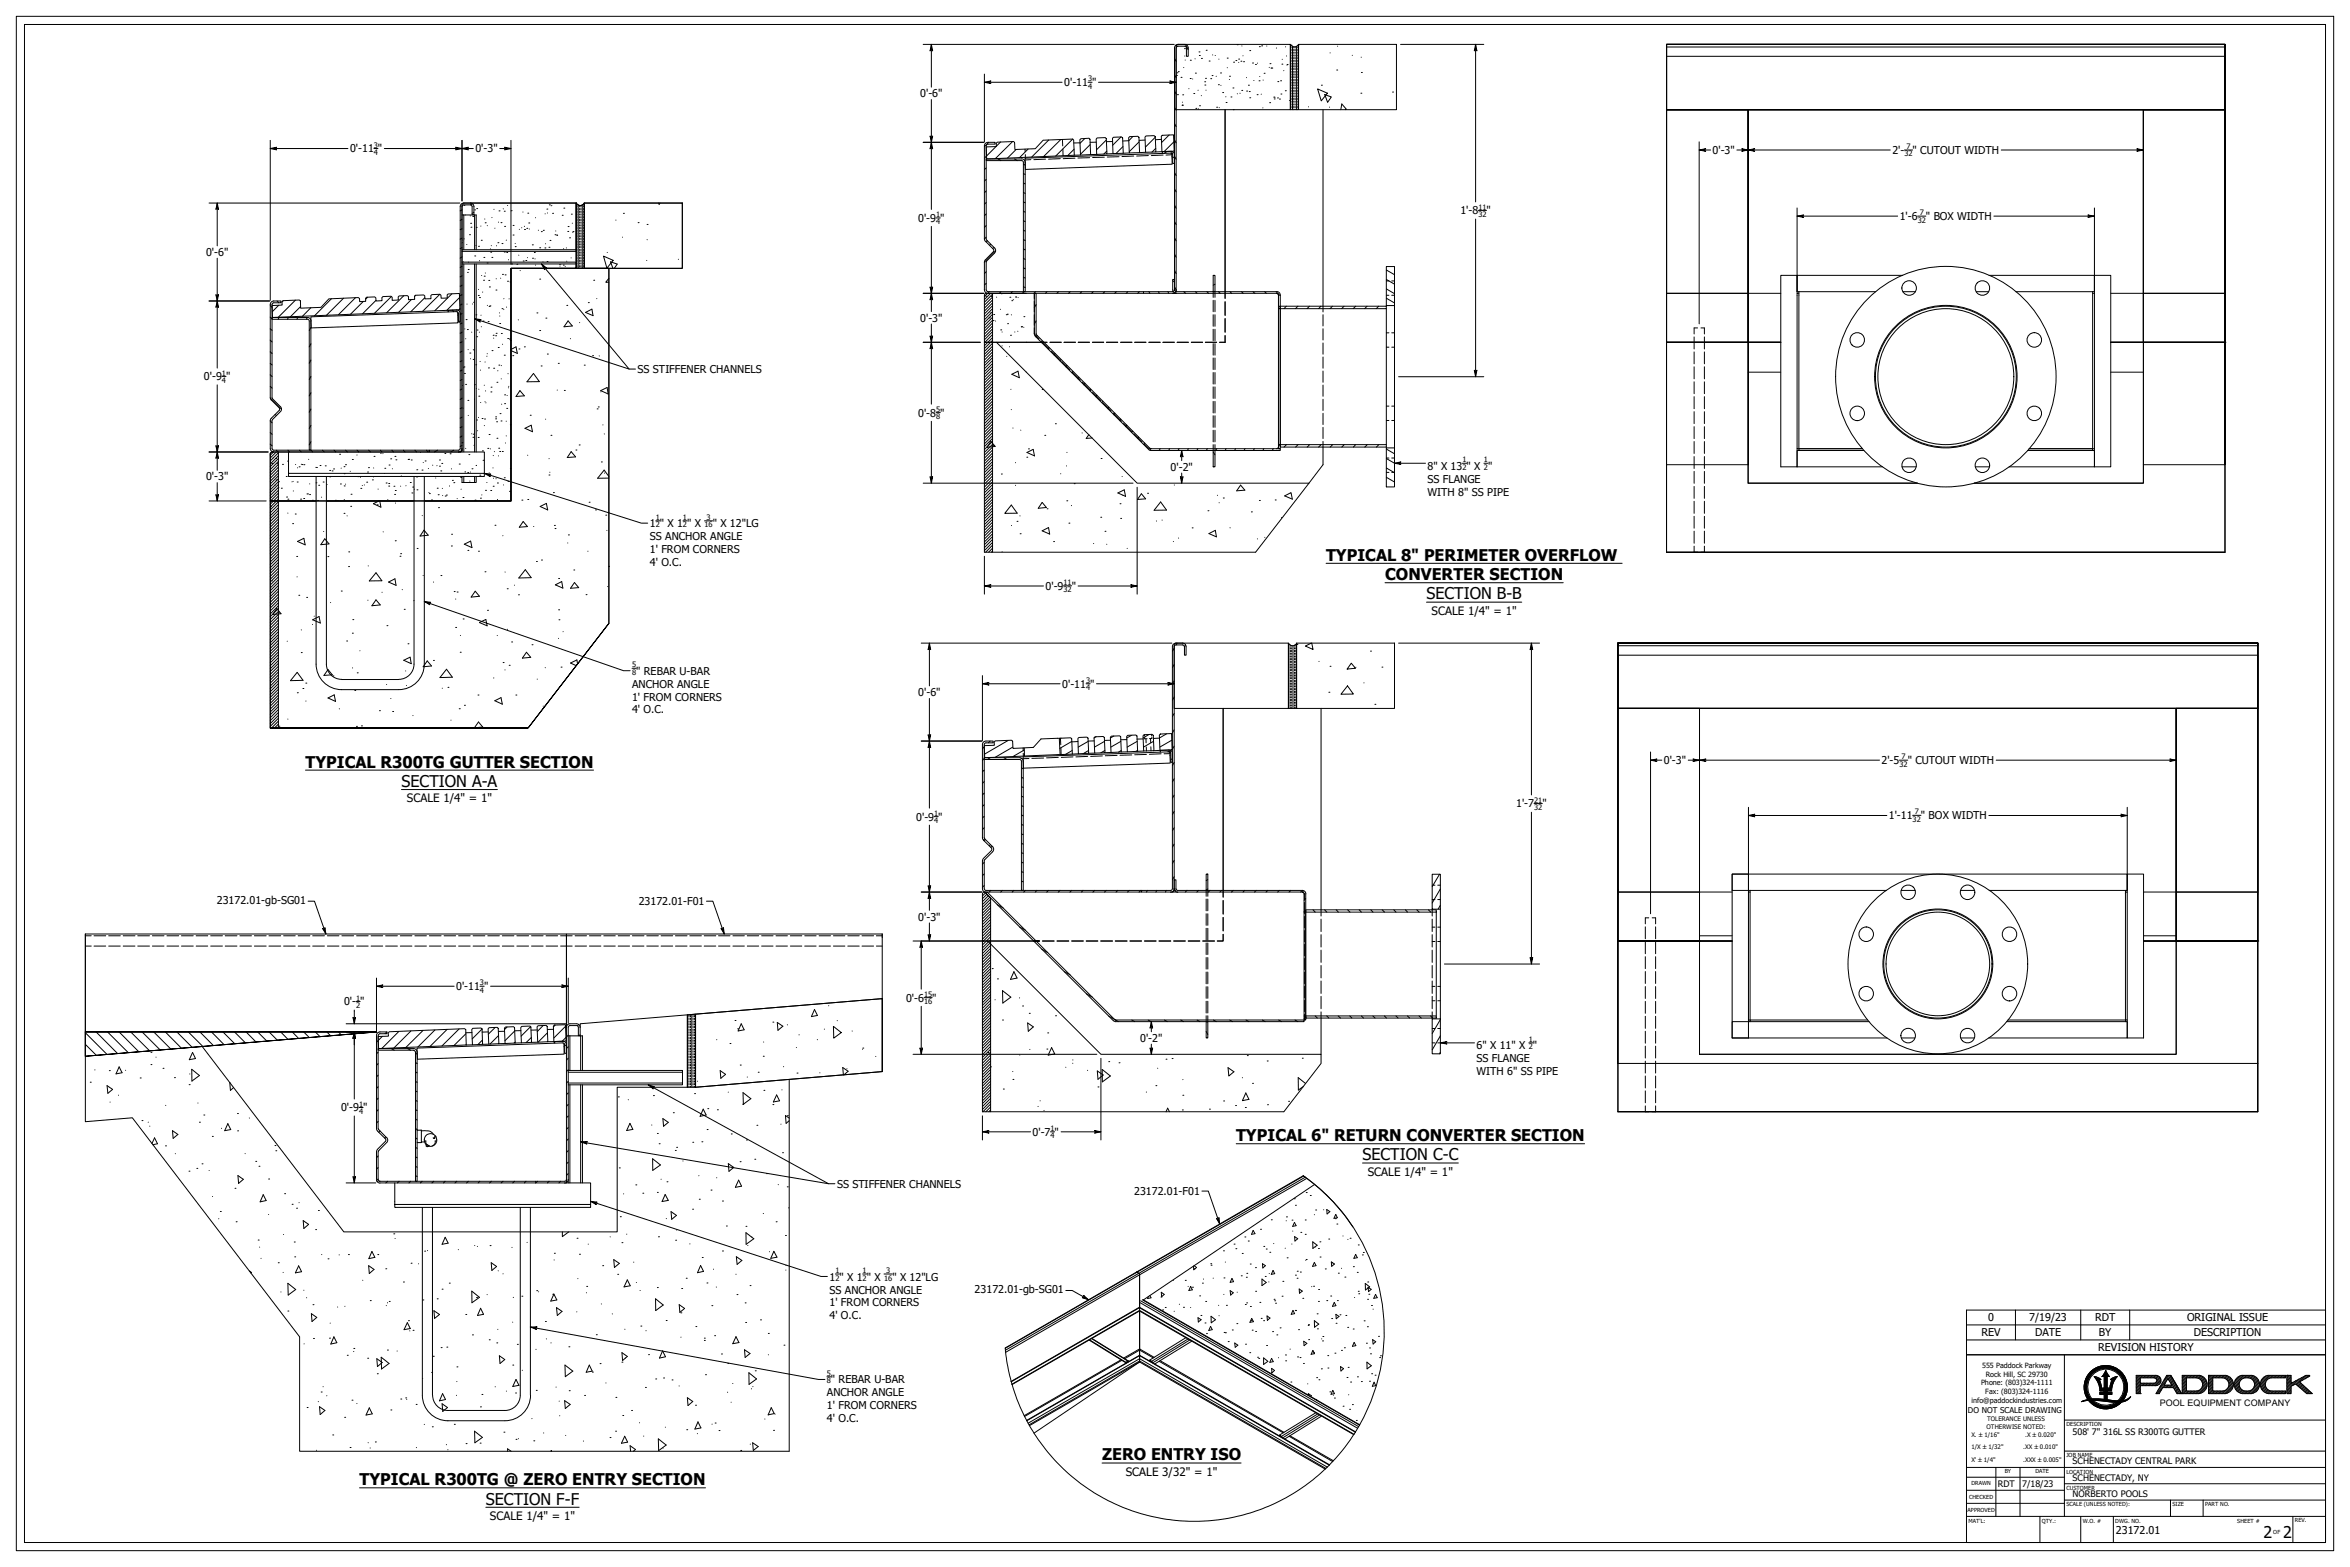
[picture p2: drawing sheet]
<svg xmlns="http://www.w3.org/2000/svg" width="914mm" height="610mm" viewBox="0 0 914 610" stroke-linecap="round" stroke-linejoin="round" font-family="sans-serif">
<defs><g id="words">
<g font-size="6.3">
<text x="516" y="218.1">TYPICAL 8&quot; PERIMETER OVERFLOW</text>
<text x="538.9" y="225.7">CONVERTER SECTION</text>
<text x="555.1" y="233.2">SECTION B-B</text>
<text x="118.9" y="298.6">TYPICAL R300TG GUTTER SECTION</text>
<text x="156.2" y="306.1">SECTION A-A</text>
<text x="481" y="443.9">TYPICAL 6&quot; RETURN CONVERTER SECTION</text>
<text x="530.2" y="451.4">SECTION C-C</text>
<text x="428.8" y="568.1">ZERO ENTRY ISO</text>
<text x="139.9" y="577.8">TYPICAL R300TG @ ZERO ENTRY SECTION</text>
<text x="189" y="585.3">SECTION F-F</text>
<text x="880.7" y="598.4">2</text>
<text x="888.4" y="598.4">2</text>
</g>
<g font-size="4.5">
<text x="557" y="239.1">SCALE 1/4&quot; = 1&quot;</text>
<text x="158.3" y="312">SCALE 1/4&quot; = 1&quot;</text>
<text x="532.2" y="457.4">SCALE 1/4&quot; = 1&quot;</text>
<text x="438.1" y="574">SCALE 3/32&quot; = 1&quot;</text>
<text x="190.6" y="591.2">SCALE 1/4&quot; = 1&quot;</text>
</g>
<g font-size="4.2">
<text x="414.1" y="33.5">0'-11 &quot;</text>
<text x="358.1" y="37.9">0'-6&quot;</text>
<text x="136.2" y="59.3">0'-11 &quot;</text>
<text x="185" y="59.3">0'-3&quot;</text>
<text x="666.4" y="59.9">0'-3&quot;</text>
<text x="736.3" y="59.9">2'-</text>
<text x="744.2" y="59.9">&quot; CUTOUT WIDTH</text>
<text x="568.3" y="83.4">1'-8</text>
<text x="578.4" y="83.4">&quot;</text>
<text x="357.3" y="86.3">0'-9 &quot;</text>
<text x="739.2" y="85.6">1'-6</text>
<text x="749.4" y="85.6">&quot; BOX WIDTH</text>
<text x="80.2" y="99.6">0'-6&quot;</text>
<text x="358.1" y="125.2">0'-3&quot;</text>
<text x="79.4" y="148">0'-9 &quot;</text>
<text x="248.1" y="145.1">SS STIFFENER CHANNELS</text>
<text x="357.3" y="162.1">0'-8 &quot;</text>
<text x="455.5" y="183.1">0'-2&quot;</text>
<text x="555.4" y="182.8">8&quot; X 13 &quot; X &quot;</text>
<text x="80.2" y="186.9">0'-3&quot;</text>
<text x="555.4" y="187.8">SS FLANGE</text>
<text x="555.4" y="192.8">WITH 8&quot; SS PIPE</text>
<text x="252.9" y="205.1">1 &quot; X 1 &quot; X</text>
<text x="277.3" y="205.1">&quot; X 12&quot;LG</text>
<text x="252.9" y="210.2">SS ANCHOR ANGLE</text>
<text x="252.9" y="215.2">1' FROM CORNERS</text>
<text x="252.9" y="220.2">4' O.C.</text>
<text x="406.8" y="229.4">0'-9</text>
<text x="417" y="229.4">&quot;</text>
<text x="247.6" y="262.5">&quot; REBAR U-BAR</text>
<text x="245.9" y="267.5">ANCHOR ANGLE</text>
<text x="413.3" y="267.5">0'-11 &quot;</text>
<text x="245.9" y="272.5">1' FROM CORNERS</text>
<text x="357.3" y="270.8">0'-6&quot;</text>
<text x="245.9" y="277.6">4' O.C.</text>
<text x="647.4" y="297.3">0'-3&quot;</text>
<text x="732.1" y="297.2">2'-5</text>
<text x="742.3" y="297.2">&quot; CUTOUT WIDTH</text>
<text x="589.9" y="314.1">1'-7</text>
<text x="600.1" y="314.1">&quot;</text>
<text x="356.5" y="319.2">0'-9 &quot;</text>
<text x="734.9" y="318.7">1'-11</text>
<text x="747.5" y="318.7">&quot; BOX WIDTH</text>
<text x="84.4" y="351.7">23172.01-gb-SG01</text>
<text x="248.5" y="352.1">23172.01-F01</text>
<text x="357.3" y="358.1">0'-3&quot;</text>
<text x="177.5" y="385.2">0'-11 &quot;</text>
<text x="352.6" y="389.6">0'-6</text>
<text x="362.7" y="389.6">&quot;</text>
<text x="133.9" y="391.2">0'- &quot;</text>
<text x="443.7" y="405.4">0'-2&quot;</text>
<text x="574.5" y="408.2">6&quot; X 11&quot; X &quot;</text>
<text x="574.5" y="413.3">SS FLANGE</text>
<text x="574.5" y="418.3">WITH 6&quot; SS PIPE</text>
<text x="132.7" y="432.4">0'-9 &quot;</text>
<text x="401.8" y="441.8">0'-7 &quot;</text>
<text x="325.7" y="462">SS STIFFENER CHANNELS</text>
<text x="441.3" y="464.9">23172.01-F01</text>
<text x="322.8" y="498.2">1 &quot; X 1 &quot; X</text>
<text x="322.8" y="503.2">SS ANCHOR ANGLE</text>
<text x="347.2" y="498.2">&quot; X 12&quot;LG</text>
<text x="379.2" y="503.2">23172.01-gb-SG01</text>
<text x="322.8" y="508.3">1' FROM CORNERS</text>
<text x="322.8" y="513.3">4' O.C.</text>
<text x="773.6" y="514">0</text>
<text x="789.6" y="513.8">7/19/23</text>
<text x="815.2" y="514">RDT</text>
<text x="851" y="514">ORIGINAL ISSUE</text>
<text x="771" y="519.9">REV</text>
<text x="791.8" y="519.9">DATE</text>
<text x="816.7" y="519.9">BY</text>
<text x="853.6" y="519.9">DESCRIPTION</text>
<text x="816.4" y="525.7">REVISION HISTORY</text>
<text x="323.3" y="538.2">&quot; REBAR U-BAR</text>
<text x="321.8" y="543.2">ANCHOR ANGLE</text>
<text x="321.8" y="548.3">1' FROM CORNERS</text>
<text x="321.8" y="553.3">4' O.C.</text>
<text x="823.3" y="596.8">23172.01</text>
</g>
<g font-size="3.5">
<text x="840.4" y="546.9">POOL EQUIPMENT COMPANY</text>
<text x="806.4" y="558.3">508' 7&quot; 316L SS R300TG GUTTER</text>
<text x="806.4" y="569.7">SCHENECTADY CENTRAL PARK</text>
<text x="777.4" y="578.5">RDT</text>
<text x="786.8" y="578.6">7/18/23</text>
<text x="806.4" y="576">SCHENECTADY, NY</text>
<text x="806.4" y="582.4">NORBERTO POOLS</text>
</g>
<text font-size="3.1" x="765.7" y="549.8">DO NOT SCALE DRAWING</text>
<g font-size="2.9">
<text x="423.4" y="31.6">3</text>
<text x="423.4" y="34.5">4</text>
<text x="145.5" y="57.4">3</text>
<text x="741.9" y="58">7</text>
<text x="145.5" y="60.3">4</text>
<text x="741" y="60.8">32</text>
<text x="575.2" y="81.5">11</text>
<text x="747" y="83.7">7</text>
<text x="364.2" y="84.4">1</text>
<text x="364.2" y="87.2">4</text>
<text x="575.2" y="84.4">32</text>
<text x="746.2" y="86.6">32</text>
<text x="86.4" y="146.1">1</text>
<text x="86.4" y="149">4</text>
<text x="364.2" y="160.1">5</text>
<text x="364.2" y="163.1">8</text>
<text x="569" y="179.9">1</text>
<text x="577.4" y="179.9">1</text>
<text x="569" y="182.8">2</text>
<text x="577.4" y="182.8">2</text>
<text x="255.1" y="202.2">1</text>
<text x="265.7" y="202.2">1</text>
<text x="274.9" y="202.2">3</text>
<text x="255.1" y="205.1">2</text>
<text x="265.7" y="205.1">2</text>
<text x="274.1" y="205.1">16</text>
<text x="413.8" y="227.5">11</text>
<text x="413.8" y="230.4">32</text>
<text x="245.9" y="259.5">5</text>
<text x="245.9" y="262.5">8</text>
<text x="422.6" y="265.6">3</text>
<text x="422.6" y="268.5">4</text>
<text x="739.1" y="298.3">32</text>
<text x="739.9" y="295.3">7</text>
<text x="363.5" y="317.3">1</text>
<text x="596.9" y="312.2">21</text>
<text x="596.9" y="315.2">32</text>
<text x="745" y="316.8">7</text>
<text x="363.5" y="320.2">4</text>
<text x="744.2" y="319.7">32</text>
<text x="186.8" y="383.3">3</text>
<text x="138.6" y="389.3">1</text>
<text x="186.8" y="386.2">4</text>
<text x="359.5" y="387.7">15</text>
<text x="138.6" y="392.1">2</text>
<text x="359.5" y="390.7">16</text>
<text x="594.9" y="405.4">1</text>
<text x="594.9" y="408.2">2</text>
<text x="139.7" y="430.5">1</text>
<text x="139.7" y="433.3">4</text>
<text x="408.7" y="440">1</text>
<text x="408.7" y="442.8">4</text>
<text x="325.1" y="495.2">1</text>
<text x="335.7" y="495.2">1</text>
<text x="344.8" y="495.2">3</text>
<text x="325.1" y="498.2">2</text>
<text x="335.7" y="498.2">2</text>
<text x="344" y="498.2">16</text>
<text x="321.8" y="535.2">5</text>
<text x="321.8" y="538.2">8</text>
</g>
<g font-size="2.8">
<text x="771.3" y="532.3">555 Paddock Parkway</text>
<text x="770.8" y="539">Phone: (803)324-1111</text>
<text x="772.7" y="535.6">Rock Hill, SC 29730</text>
<text x="767.1" y="545.7">info@paddockindustries.com</text>
<text x="772.5" y="542.3">Fax: (803)324-1116</text>
</g>
<g font-size="2.4">
<text x="773" y="555.8">OTHERWISE NOTED:</text>
<text x="773.2" y="552.8">TOLERANCE UNLESS</text>
<text x="767.1" y="559">X. ±1/16&quot;</text>
<text x="767.1" y="563.8">1/X ±1/32&quot;</text>
<text x="787.2" y="563.8">.XX ±0.010&quot;</text>
<text x="788" y="559">.X ±0.020&quot;</text>
<text x="767.1" y="568.6">X' ±1/4&quot;</text>
<text x="787.2" y="568.6">.XXX ±0.005&quot;</text>
</g>
<g font-size="2.2">
<text x="804" y="554.9">DESCRIPTION</text>
<text x="804" y="566.9">JOB NAME</text>
<text x="780" y="573.2">BY</text>
<text x="792" y="573.2">DATE</text>
<text x="804" y="573.3">LOCATION</text>
<text x="767.1" y="577.8">DRAWN</text>
<text x="804" y="579.6">CUSTOMER</text>
<text x="766.2" y="583">CHECKED</text>
<text x="804" y="586">SCALE (UNLESS NOTED):</text>
<text x="845.3" y="586">SIZE</text>
<text x="858" y="586">PART NO.</text>
<text x="765.6" y="588.1">APPROVED</text>
<text x="765.9" y="592.3">MAT'L:</text>
<text x="794.5" y="592.3">QTY.:</text>
<text x="810.4" y="592.3">W.O. #</text>
<text x="823.1" y="592.3">DWG. NO.</text>
<text x="870.5" y="592.3">SHEET #</text>
<text x="892.9" y="592.3">REV.</text>
<text x="884.6" y="596.8">OF</text>
</g>
</g></defs>
<!-- layer: Hatch (ANSI) -->
<g fill="none" stroke="#000" stroke-width=".39">
<path d="M457.6 17.5l.4 .6M460.9 18.9h.1M461.3 17.3l1 1.9M461.8 19.1l.1 .1M469.3 19.6h.1M481.4 17.4h.1M483.2 17.8v.1M486.3 19.7h.1M490 18.2h.1M490.9 17.8h.1M492.9 17.9h.1M496.7 18.7h-.1"/>
<path d="M500.2 18.2h.1M502.3 17.6h.1M502.3 18.2v.5M502.3 19.2v.5M502.9 18v24.7M503.4 18.2v.5M503.4 19.2v.5M503.9 18.2v.5M503.9 19.2v.5M504.5 18v24.7M505 17.6h.1M505 18.2v.5"/>
<path d="M505 19.2v.5M520.4 18h.1M457 35.4l.6 1.2M457 29l.6 1.2M457 22.7l.6 1.2M457.8 29.3h.1M458 28.3h.1M458.2 36.8h.1M458.5 27.9h.1M459.5 30.1h.1M460.1 39.8h.1M460.2 36.9h.1"/>
<path d="M460.6 26.3h.1M461 21.8h.1M461.1 23.4h.1M462.6 34.5h.1M463.1 30.5h.1M463.2 23.4h.1M464.1 30.7h.1M464.5 36.4h.1M465 22.9h.1M465.1 28.4h.1M466.2 35.1h.1M466.5 20.2h.1"/>
<path d="M466.7 21.6h.1M467.4 37.2h.1M467.5 22.7h.1M468.8 31.8h.1M468.8 33.1h.1M469.1 30.5h.1M469.3 35.1h.1M470.5 23.7h.1M471.1 30.6h.1M471.6 29.4h.1M471.9 21.3v.1M472.8 21.6h.1"/>
<path d="M473.3 29.7h-.1M474.1 33h.1M474.3 23v.1M474.9 28.4h.1M475 33.2h.1M475.7 36h.1M476.9 37.7h.1M477.1 39.9h.1M477.5 22.6h.1M477.5 26.4h.1M478.3 30.9h.1M478.4 29.7h.1"/>
<path d="M479 37.7h.1M479.7 34.2h.1M480 24.2h.1M480.9 23.6h.1M481.5 36.4v.1M482 23h.1M482 24.3h.1M482.5 36.3h.1M482.9 23.8h.1M483.2 35.2h.1M483.6 21.7h.1M483.9 24h.1"/>
<path d="M485 30.2h.1M485.1 35.4h.1M485.8 33.1h.1M486.1 35.6h.1M486.3 38h.1M487.4 24.5h.1M487.9 31.3h.1M488.5 25.1h.1M489.1 36.8h.1M489.3 24.6h.1M489.9 31.4h.1M490.2 29.8h.1"/>
<path d="M490.7 36.6h.1M491.5 31.1v.1M491.9 28.5h.1M493.8 26.2h.1M494 39.9h.1M494.2 24.8h.1M494.5 26.5h.1M494.9 26.5h.1M495.6 37.8h.1M495.8 38.5h.1M496.1 37.8h.1M497.1 38.1h.1"/>
<path d="M497.2 31.8h.1M497.8 38.5h.1M498.3 31.4h.1M498.4 36.6h.1M498.8 25h.1M498.9 23.1h.1M499.5 27.5h.1M500.1 35.3h.1M500.6 21.8h.1M500.8 25.3h.1M500.8 25.1h.1M501.7 39.1h.1"/>
<path d="M502.3 20.3v.5M502.3 21.3v.5M502.3 22.4v.5M502.3 23.4v.5M502.3 24.5v.5M502.3 25.5v.6M502.3 26.6v.5M502.3 27.7v.5M502.3 28.7v.6M502.3 29.8v.5M502.3 30.9v.5M502.3 31.9v.5"/>
<path d="M502.3 33v.5M502.3 34v.5M502.3 35.1v.5M502.3 36.1v.5M502.3 37.2v.5M502.3 38.2v.6M502.3 39.3v.5M503.4 20.3v.5M503.4 21.3v.5M503.4 22.4v.5M503.4 23.4v.5M503.4 24.5v.5"/>
<path d="M503.4 25.5v.6M503.4 26.6v.5M503.4 27.7v.5M503.4 28.7v.6M503.4 29.8v.5M503.4 30.9v.5M503.4 31.9v.5M503.4 33v.5M503.4 34v.5M503.4 35.1v.5M503.4 36.1v.5M503.4 37.2v.5"/>
<path d="M503.4 38.2v.6M503.4 39.3v.5M503.9 20.3v.5M503.9 21.3v.5M503.9 22.4v.5M503.9 23.4v.5M503.9 24.5v.5M503.9 25.5v.6M503.9 26.6v.5M503.9 27.7v.5M503.9 28.7v.6M503.9 29.8v.5"/>
<path d="M503.9 30.9v.5M503.9 31.9v.5M503.9 33v.5M503.9 34v.5M503.9 35.1v.5M503.9 36.1v.5M503.9 37.2v.5M503.9 38.2v.6M503.9 39.3v.5M505 20.3v.5M505 21.3v.5M505 22.4v.5"/>
<path d="M505 23.4v.5M505 24.5v.5M505 25.5v.6M505 26.6v.5M505 27.7v.5M505 28.7v.6M505 29.8v.5M505 30.9v.5M505 31.9v.5M505 33v.5M505 34v.5M505 35.1v.5"/>
<path d="M505 36.1v.5M505 37.2v.5M505 38.2v.6M505 39.3v.5M512.7 34.6l3.8 1.7-2.4 2.9zM514.2 33.1h.1M515.5 36.8l2.5 .9-1.4 2.1zM517.5 20.6h.1M520.1 27.2h.1M526.2 21.5h.1M529.5 36.3h.1M529.7 22.2v.1"/>
<path d="M529.7 28.2h.1M541.8 35.8h.1M384.7 55.4l-1.7 1.6M387.5 57l-3.6 3.7M389.3 55.2l-1.6 1.7M394 55.1l-6.7 6.6M395.4 58.2l-3.4 3.3M400 58l-3.3 3.3M408.1 54.5l-6.7 6.6M412.7 54.3l-6.6 6.6M417.4 54.1l-6.6 6.6M418 58l-2.5 2.5"/>
<path d="M422.1 53.9l-1.9 1.9M424.2 56.3l-3.8 3.8M430.5 54.5l-3.8 3.8M430.7 58.8l-1.2 1.1M436.2 53.3l-3.3 3.2M436.9 57l-2.7 2.8M440.8 53.1l-1.6 1.6M443.2 55.2l-3.8 3.8M449.5 53.4l-3.8 3.8M449.7 57.7l-1.5 1.5M454.2 58.9l-1.3 .7M454.9 52.5l-2.9 2.9"/>
<path d="M456.8 55.2l-3.9 3.8M457 54.4l.6 1.2M457 48.1l.6 1.2M457 41.7l.6 1.2M460 40.9h.1M460 41h.1M465.3 42.2h.1M466.3 42.4h.1M466.7 41.1h.1M473.4 41.7h.1M474.4 41.8v.1M479.9 42.7h.1"/>
<path d="M491.4 42h.1M502.3 40.4v.5M502.3 41.4v.6M502.3 42.5v.2M503.4 40.4v.5M503.4 41.4v.6M503.4 42.5v.2M503.9 40.4v.5M503.9 41.4v.6M503.9 42.5v.2M505 40.4v.5M505 41.4v.6"/>
<path d="M505 42.5v.2M509.1 41.5v.1M517.3 41.7h.1M521.7 42.7l.4-2.3 1.8 2.1-.4 .2M180.5 79.9h.1M183.8 79.3l-.7 .4M197.5 79.9h.1M213.7 79.7h.1M214.7 79.9h.1M224.5 79.3v.2M225 79.8v24.6M226.6 79.8v24.6"/>
<path d="M227.1 79.3v.2M256.3 79l.2 .5 .3-.5M383.7 60.8l-.7 .7M383.7 65.3l-.7 .7M383.7 69.8l-.7 .7M383.7 74.3l-.7 .7M383.7 78.8l-.7 .6M388.4 61.8l1.1 .7M394.7 61.8l1.2 .7M398.2 78.5l.7 .4M398.2 74.9l.7 .3M398.2 71.2l.7 .4"/>
<path d="M398.2 67.5l.7 .4M398.2 63.8l.7 .5M457 61l-.7 .4M457 79.8l.6 1.2M457 73.5l.6 1.2M457 67.1l.6 1.2M457 60.8l.6 1.2M179.8 99.9l-.7 .5M179.8 96.3l-.7 .4M179.8 92.6l-.7 .4M179.8 89l-.7 .3M179.8 85.3l-.7 .4"/>
<path d="M179.8 81.7l-.7 .3M179.8 94.4h.1M180 93.3h.1M180.6 92.9v.1M181.6 95.1h.1M182.7 91.3h.1M182.9 83.9l.1 .1M183.1 86.9h.1M183.3 88.4h.1M184 84.2h.1M184.4 82.6l-.7 .4M184.7 81.7h.1"/>
<path d="M184.7 99.6h.1M185.2 95.6h.1M185.3 88.5h.1M185.5 81.2h.1M186.2 95.8h.1M187.1 87.9h.1M187.3 93.5h.1M188.6 85.2h.1M188.8 86.7h.1M189.6 87.8h.1M190.8 96.8h.1M190.9 98.1h.1"/>
<path d="M191.1 95.6h.1M191.4 84.6h.1M192.2 81.4v.1M192.5 88.8h.1M193.2 95.6h.1M193.7 94.4h.1M193.9 86.4h.1M194.2 82h.1M194.9 86.6h.1M195.3 94.7h.1M195.8 81.2v.1M196.2 82.2h.1"/>
<path d="M196.2 98h.1M196.3 88.1h.1M197 93.4v.1M197.2 98.2h.1M198.9 82h.1M199.6 91.4h.1M199.6 87.7h.1M200.5 95.9h.1M200.5 94.7h.1M201.9 99.3h.1M202.1 89.2h.1M203 88.6h.1"/>
<path d="M203.5 82.5h.1M204.1 89.3h.1M204.1 88l-.1 .1M205 88.8h.1M205.4 82.9h.1M205.7 86.7h.1M205.9 89.1h.1M207.1 95.2h.1M207.9 98.2h.1M208.3 84.7h.1M209.5 89.5v.1M210 96.4h.1"/>
<path d="M210.6 90.1h.1M211.4 89.6h.1M212 96.5h.1M212.1 83.2h.1M212.3 94.8v.1M212.8 81.3h.1M213 82.9h.1M213.6 96.2h.1M214 93.5h.1M214.4 80.1h.1M215 83h.1M216 91.3h.1"/>
<path d="M216.2 89.9h.1M216.6 91.5h.1M216.9 91.5h.1M218.8 83.8h.1M219.3 96.8h.1M219.4 81h.1M220.3 96.5h.1M220.9 90h.1M221 88.1h.1M221.6 92.5h.1M222.3 83.3h.1M222.7 86.8v.1"/>
<path d="M222.9 90.4h.1M222.9 90.1h.1M224.5 80v.5M224.5 81.1v.5M224.5 82.1v.6M224.5 83.2v.5M224.5 84.3v.5M224.5 85.3v.6M224.5 86.4v.5M224.5 87.4v.5M224.5 88.5v.5M224.5 89.5v.5"/>
<path d="M224.5 90.6v.5M224.5 91.6v.6M224.5 92.7v.5M224.5 93.8v.5M224.5 94.8v.6M224.5 95.9v.5M224.5 97v.5M224.5 98v.6M224.5 99.1v.5M225.6 80v.5M225.6 81.1v.5M225.6 82.1v.6"/>
<path d="M225.6 83.2v.5M225.6 84.3v.5M225.6 85.3v.6M225.6 86.4v.5M225.6 87.4v.5M225.6 88.5v.5M225.6 89.5v.5M225.6 90.6v.5M225.6 91.6v.6M225.6 92.7v.5M225.6 93.8v.5M225.6 94.8v.6"/>
<path d="M225.6 95.9v.5M225.6 97v.5M225.6 98v.6M225.6 99.1v.5M226.1 80v.5M226.1 81.1v.5M226.1 82.1v.6M226.1 83.2v.5M226.1 84.3v.5M226.1 85.3v.6M226.1 86.4v.5M226.1 87.4v.5"/>
<path d="M226.1 88.5v.5M226.1 89.5v.5M226.1 90.6v.5M226.1 91.6v.6M226.1 92.7v.5M226.1 93.8v.5M226.1 94.8v.6M226.1 95.9v.5M226.1 97v.5M226.1 98v.6M226.1 99.1v.5M227.1 80v.5"/>
<path d="M227.1 81.1v.5M227.1 82.1v.6M227.1 83.2v.5M227.1 84.3v.5M227.1 85.3v.6M227.1 86.4v.5M227.1 87.4v.5M227.1 88.5v.5M227.1 89.5v.5M227.1 90.6v.5M227.1 91.6v.6M227.1 92.7v.5"/>
<path d="M227.1 93.8v.5M227.1 94.8v.6M227.1 95.9v.5M227.1 97v.5M227.1 98v.6M227.1 99.1v.5M234.8 99.6l3.8 1.7-2.4 3zM236.3 98.2h.1M239.6 85.6v.1M242.2 92.3h.1M242.6 83h.1M248.3 86.6h.1"/>
<path d="M251.8 87.3h.1M251.8 93.2v.1M383.7 83.2l-.7 .7M383.7 87.8l-.7 .7M383.7 92.3l-.7 .7M385.5 95l-.5 .4M387.3 97.6l-4.2 4.3M398.2 96.8l.7 .4M398.2 93.2l.7 .4M398.2 89.5l.7 .4M398.2 85.9l.7 .3M398.2 82.2l.7 .3"/>
<path d="M457 98.9l.6 1.2M457 92.5l.6 1.2M457 86.2l.6 1.2M105.2 118.9l.7 .7M107.8 117.1l.7 .7M108.5 118.7l-2.6 2.6M110.2 117l-.5 .5M114.9 116.8l-6.6 6.6M117 119.3l-4 4M121 119.7l-3.3 3.4M129 116.2l-6.6 6.7M133.7 116l-6.7 6.7"/>
<path d="M138.3 115.8l-6.6 6.6M141.4 117.3l-5 4.9M143 115.6l-.7 .8M146.2 116.9l-5.1 5.1M152.3 115.4l-6.6 6.5M157.1 115.1l-6.7 6.6M160.1 116.5l-5 5M161.7 114.9l-.4 .4M165.3 115.8l-5.5 5.5M171.1 114.5l-6.6 6.6M175.8 114.3l-6.6 6.6M178.8 115.8l-4.9 4.9"/>
<path d="M179.8 118.3l-.7 .4M179.8 114.6l-.7 .5M179.8 111l-.7 .4M179.8 107.3l-.7 .4M179.8 103.6l-.7 .4M180.2 101.9h.1M181.7 118.3h.1M182.1 106h.1M182.1 105.9v.1M182.2 104.8h.1M182.2 102h.1M183.8 118.2v.1"/>
<path d="M184.3 117.6h.1M186.1 114.9h.1M186.2 112.6h.1M186.6 115.8h.1M186.6 101.4v.1M187.4 107.2h.1M187.8 113.6v.1M188.2 109h.1M188.3 100.1h.1M188.4 107.4h.1M188.8 106.2h.1M189.5 102.3h.1"/>
<path d="M189.6 118.8h.1M190.2 109.1h.1M190.3 119.2h.1M190.4 111.6h.1M190.6 119h.1M191.4 100.1h.1M193 112.8h.1M193 108.5h.1M194.8 108.2v.1M195.5 106.7h.1M196 116.2h.1M196.5 106.9h.1"/>
<path d="M197.1 119.4v.1M197.5 109.4h.1M197.9 101v.1M198.1 116.3h.1M198.4 109.7h.1M198.7 118.4h-.1M199.1 102.7h.1M201.1 102.8h.1M202.4 105.3h.1M203.6 101.5h.1M204.6 101.3h.1M205.2 100.2v.1"/>
<path d="M207.2 100.5h.1M208.2 100.7h.1M208.3 103.1h.1M210 108.6h.1M211.3 101.9h.1M212.9 101.7h.1M217.7 102.8v.1M217.9 103.5h.1M218.2 102.9h.1M219.2 103.1h.1M219.9 103.6h.1M220.5 118.8h.1"/>
<path d="M220.5 101.6v.1M222.2 100.3h.1M223.8 104.1h.1M224.5 100.1v.5M224.5 101.2v.5M224.5 102.2v.5M224.5 103.3v.5M224.5 104.3v.1M225.6 100.1v.5M225.6 101.2v.5M225.6 102.2v.5M225.6 103.3v.5"/>
<path d="M225.6 104.3v.1M226.1 100.1v.5M226.1 101.2v.5M226.1 102.2v.5M226.1 103.3v.5M226.1 104.3v.1M227.1 100.1v.5M227.1 101.2v.5M227.1 102.2v.5M227.1 103.3v.5M227.1 104.3v.1M228.9 117.7h.1"/>
<path d="M231 109h.1M232.2 116.1v.1M236.9 108.3l-1.2 1.5h1.2M238.5 104.4l-.9-2.5 2.6 .8-1.2 1.7M251.7 101.3h.1M264 100.8v.1M383.6 115.3h.1M383.7 105.7l-.7 .7M383.7 110.2l-.7 .7M385 113.5l-2 1.9M385.4 114.1l-2.4 2.4M385.6 115.3h.1"/>
<path d="M386.2 116.7l-3.2 3.2M386.2 118.9l-3.2 3.2M386.2 117.9l-3.2 3.1M386.2 115.6l-3.2 3.1M386.2 114.4l-3.2 3.2M387.8 115.6h.1M389.5 113.5l-.7 .6M389.8 114.3v.1M392.9 115.6h.1M393.7 117h.1M394 113.5l-.7 .6M394.3 116.5v.1"/>
<path d="M395.2 115.5h.1M395.4 115.6h.1M396.1 115.8h.1M398.2 111.5l.7 .4M398.2 107.8l.7 .4M398.2 104.2l.7 .4M398.2 100.5l.7 .4M398.5 113.5l-.7 .6M403 113.5l-.7 .6M403.2 118.5l-.7 1.2M407.4 113.5l-.6 .6M411.9 113.5l-.7 .6"/>
<path d="M416.4 113.5l-.7 .6M420.9 113.5l-.7 .6M425.4 113.5l-.6 .6M429.9 113.5l-.7 .6M434.4 113.5l-.7 .6M438.8 113.5l-.6 .6M443.4 113.5l-.7 .6M447 113.5l.4 .6M450.7 113.5l.4 .6M454.4 113.5l.4 .6M456.3 109.2l.7 .6M457 111.6l.6 1.2"/>
<path d="M457 105.2l.6 1.2M460.6 113.5l.7 .6M465.1 113.5l.7 .6M469.6 113.5l.7 .6M472.4 107.1l-.3 .2M472.8 110.6l-.7 .3M474.1 113.5l.7 .6M478.6 113.5l.6 .6M483 113.5l.7 .6M487.6 113.5l.7 .6M492.1 113.5l.7 .6M496.6 113.5l1.6 1.6"/>
<path d="M497.5 118.9l.7 .6M500.5 119.1l-.9 1M505 119.1l-.9 1M509.5 119.1l-.9 1M514 119.1l-.9 1M518.5 119.1l-1 1M523 119.1l-1 1M527.5 119.1l-1 1M531.9 119.1l-.9 1M536.4 119.1l-.9 1M539.4 116l3.2 1.9M539.4 112.4l3.2 1.8"/>
<path d="M539.4 108.7l3.2 1.9M539.4 105l3.2 1.9M105.2 136.8l.7 .7M105.2 132.3l.7 .7M105.2 127.9l.7 .6M105.2 123.4l.7 .7M108.6 123.5l-.4 .7M112.3 123.5l-.5 .7M115.9 123.5l-.4 .7M119.6 123.5l-.4 .7M121 127.4l-.7 1.2M121 133.7l-.7 1.2"/>
<path d="M176.1 120.6l.4 .7M178.4 124.7l.4 .6M178.9 120.1l-.3 .4M179.8 136.7l-.7 .3M179.8 133l-.7 .3M179.8 129.3l-.7 .4M179.8 125.7l-.7 .3M179.8 122l-.7 .4M180.8 128h.1M181.2 131.8h.1M181.4 124.3h.1M181.9 128.2h.1"/>
<path d="M182.1 136h.1M182.8 137.4h.1M183.1 139.6h.1M183.5 129.2h.1M184.1 139.8h.1M184.1 136.1h.1M185.2 122.5h.1M185.5 131h.1M185.6 128.4h.1M186.5 129.2h.1M187.1 122.6h.1M187.3 127.1h.1"/>
<path d="M188 124.9h.1M189.5 138.6h-.1M189.5 137.6h.1M189.9 125.1h.1M191.5 136.4h.1M191.9 130.4h.1M192.1 131.5v.1M192.8 130.6h.1M193 129.7h.1M193.9 135.2h.1M194.3 121.7h.1M194.4 125.9h.1"/>
<path d="M194.4 122.9h.1M195.1 129.7h.1M195.3 120.1h.1M195.5 133.9h.1M196 120.4v.1M196.2 138.2h.1M197.5 131.7h.1M198.2 131.9h.1M198.6 132.5h.1M198.8 136l2-1.1 .5 2.6-2.5-1.1M199.5 138.4h.1M201.7 124.4v.1"/>
<path d="M201.9 135.8h.1M204 134.9h.1M208.9 121.7h.1M210 128.6h.1M212.4 123.8h.1M213 137.7h.1M221 124.8l1.7 2-3.2 .3zM221.9 131.8h.1M225.6 125.5h.1M227.8 121.5l2.5-1.2 .5 2.5zM230.6 138.4h.1M233.2 138.4v.1"/>
<path d="M384.9 123.6h.1M385.3 121.7h.1M386.2 121.2l-3.2 3.2M386.2 134.7l-3.2 3.2M386.2 139.1l-3.2 3.2M386.2 138l-3.2 3.2M386.2 136.9l-3.2 3.2M386.2 135.8l-3.2 3.1M386.2 133.5l-3.2 3.2M386.2 132.4l-3.2 3.2M386.2 131.3l-3.2 3.2M386.2 130.2l-3.2 3.1"/>
<path d="M386.2 129l-3.2 3.2M386.2 128l-3.2 3.1M386.2 126.8l-3.2 3.2M386.2 125.7l-3.2 3.1M386.2 124.6l-3.2 3.2M386.2 123.4l-3.2 3.2M386.2 122.3l-3.2 3.2M386.2 120.1l-3.2 3.2M386.4 124.7h.1M386.7 122.4h.1M387.3 124.9h.1M389.3 120.3h.1"/>
<path d="M389.4 128.3h.1M389.9 134.6h.1M389.9 129.2h.1M391.5 122.4h.1M391.7 138.6v.1M391.9 122.2h.1M392 125.9h.1M392.8 134.9h.1M393.2 130.4h.1M393.5 122.5h.1M394.8 129.2h.1M396 128.8v.1"/>
<path d="M397.4 127.1h.1M397.5 127.1h.1M398.3 127.3h.1M398.4 123.2h.1M403.2 124.8l-.7 1.2M403.5 130.5l-.3 .6M405.9 132.8l-.4 .6M408.2 135.1l-.3 .7M410.5 137.5l-.4 .6M412.8 139.8l-.3 .6M105.2 150.3l.7 .7M105.2 145.8l.7 .7"/>
<path d="M105.2 141.4l.7 .6M105.2 154.9l4.3 4.2M121 140.1l-.7 1.2M121 146.4l-.7 1.2M121 152.8l-.7 1.2M121 159.1l-.7 1.2M179.8 158.6l-.7 .4M179.8 154.9l-.7 .5M179.8 151.3l-.7 .4M179.8 147.6l-.7 .4M179.8 144l-.7 .3M179.8 140.3l-.7 .4"/>
<path d="M180 150h.1M180.2 158.7v.1M180.5 143v.1M180.5 142.7h.1M180.7 145.3h.1M181.2 149.5h.1M182.1 155.8h.1M184.6 149.7h.1M184.6 155.4h.1M185.1 141.9h.1M185.3 151.2h.1M186.3 154.1h.1"/>
<path d="M186.3 151.4h.1M186.8 140.6v.1M186.9 144h.1M187 156.6h.1M188.4 149.9h.1M188.7 156.3h.1M188.7 140.8h.1M188.9 152.1h.1M189 156.7h.1M190.1 143.1h.1M191 152.5h.1M191.1 150.6h.1"/>
<path d="M192.1 143.3h.1M193.4 148.7h.1M193.7 144.2v.1M194.1 142h.1M195 147.4h.1M195.1 142.2h.1M195.2 157.2v.1M196.3 157h.1M196.3 153.6h.1M197.2 158.9h.1M197.3 153.9h.1M197.7 145.4h.1"/>
<path d="M197.8 150.9h.1M197.9 150.3h.1M202.3 152l1.7 2-3.2 .2zM207.6 145.3l2.3 3.2h-4.9zM210.6 142.4h.1M216.8 151.8h.1M217.2 141.4h.1M219.6 151.9h.1M227.3 142h.1M232.3 159.1h.1M232.8 158.3h.1M233.7 152l2.5-1.3 .5 2.6z"/>
<path d="M233.8 152.4v.1M386.2 152.7l-3.2 3.1M386.2 159.4l-3.2 3.2M386.2 158.2l-3.2 3.2M386.2 157.1l-3.2 3.2M386.2 156l-3.2 3.2M386.2 154.9l-3.2 3.2M386.2 153.7l-3.2 3.2M386.2 151.5l-3.2 3.2M386.2 150.4l-3.2 3.1M386.2 149.2l-3.2 3.2M386.2 148.1l-3.2 3.2"/>
<path d="M386.2 147l-3.2 3.2M386.2 145.9l-3.2 3.1M386.2 144.8l-3.2 3.2M386.2 143.6l-3.2 3.2M386.2 142.5l-3.2 3.2M386.2 141.4l-3.2 3.2M386.2 140.3l-3.2 3.1M393.3 151.4h.1M393.5 159.3v.1M393.7 145.6l2.4-1.2 .5 2.5zM405.5 151.5h.1M415.2 142.1l-.4 .6"/>
<path d="M417.5 144.5l-.4 .5M419.8 146.7l-.3 .7M422.1 149.1l-.3 .6M424.4 151.4l-.3 .6M426.8 153.7l-.4 .7M429.1 156.1l-.3 .6M431.4 158.4l-.3 .6M105.2 172.8l.7 .6M105.2 168.3l.7 .7M105.2 163.8l.7 .7M106.2 178.1h.1M106.4 175.8l-1.2 1.3"/>
<path d="M107.1 161.2l.5 .5M107.3 178.4h.1M107.5 175.1l.7 .7M107.5 175.8l-2.3 2.4M108.3 179.5l-3.1 3.2M108.3 178.4l-3.1 3.1M108.3 177.3l-3.1 3.2M108.3 176.1l-3.1 3.2M111.9 179.4h.1M112 175.1l.7 .7M116.5 175.1l.7 .7M120.1 178.7h.1"/>
<path d="M121 165.5l-.7 1.2M121 171.8l-.7 1.2M121 175.1l.7 .7M125.5 175.1l.7 .7M130 175.1l.7 .7M132.1 176.7h.1M134.5 175.1l.6 .7M137.1 178.8h.1M138.9 175.1l.7 .7M138.9 177h.1M143.4 175.1l.7 .7M145.5 177.5h.1"/>
<path d="M148 175.1l.7 .7M148 176.3h.1M149 176.5h.1M152 178.5h.1M152.5 175.1l.6 .7M153.7 177.5h.1M154.1 178.9h.1M156.9 175.1l.7 .7M158.8 178.8h.1M159 178.7h.1M160 178.9h.1M161.4 175.1l.7 .7"/>
<path d="M163.6 176h.1M164.7 180h.1M165.4 179.3h.1M165.9 175.1l.7 .7M170.2 175.1l-1.2 .7M171 178.9h.1M173.1 176.4h.1M175.1 176.5h.1M176.6 175.1l-1.2 .7M179.8 172.2h.1M179.8 173.3l-.7 .4M179.8 169.6l-.7 .5"/>
<path d="M179.8 166l-.7 .4M179.8 162.3l-.7 .4M181.2 174.4h.1M182.2 161.6h.1M182.4 176.8h.1M183.6 168.7v.1M184 170.1h.1M184.1 168.9h.1M184.4 173.2h.1M185.4 163.4h.1M185.8 167.6h.1M186.1 170.2h.1"/>
<path d="M186.2 162.4h.1M187.6 162.8h.1M187.7 175.4h.1M188 179.1h.1M188.5 165.5v.1M188.5 163h.1M189.8 174.4h.1M190.3 169h.1M190.8 174.6h.1M191.9 177.2h.1M192.3 175.7h.1M192.8 162.9h.1"/>
<path d="M192.8 162.2h.1M193.2 164.1h.1M193.4 170.5h.1M193.9 177.4h.1M194.1 174.4h.1M194.4 175.6h.1M194.6 160.9h.1M194.9 163.8h.1M195.5 175.6h.1M196.7 172.3h.1M197 163.8v.1M197 169.5v.1"/>
<path d="M198.6 165.2h.1M204.3 166.6l2.4-1.2 .5 2.6zM205.3 177.1h.1M206.3 161.5h.1M212.3 163.1h.1M213.6 178.4h.1M214.4 169.4h.1M222.2 175.7l1.8 2-3.3 .3zM224.1 175.1h.1M225.4 173.1h.1M234 179.7h.1M234.6 165.3h.1"/>
<path d="M235.1 168.8h.1M383.9 160.9h.1M385.6 171.7l1.6 2-3.2 .3zM386.2 166.1l-3.2 3.2M386.2 179.6l-3.2 3.2M386.2 178.4l-3.2 3.2M386.2 177.3l-3.2 3.2M386.2 176.2l-3.2 3.2M386.2 175.1l-3.2 3.1M386.2 173.9l-3.2 3.2M386.2 172.8l-3.2 3.2M386.2 171.7l-3.2 3.2"/>
<path d="M386.2 170.6l-3.2 3.1M386.2 169.5l-3.2 3.2M386.2 168.3l-3.2 3.2M386.2 167.2l-3.2 3.2M386.2 165l-3.2 3.1M386.2 163.8l-3.2 3.2M386.2 162.8l-3.2 3.1M386.2 161.6l-3.2 3.2M386.2 160.5l-3.2 3.1M386.5 173.4h.1M394.1 166.5v.1M395.2 180h.1"/>
<path d="M397.2 167.3v.1M399.5 177.9h.1M399.6 176l2.4-1.2 .5 2.6zM400.2 174.6h.1M406.5 169.4h.1M410.7 164.8h.1M415.2 176h.1M421.1 168.4v.1M423.7 169.1l-1 1.5 2.2-.2M428.4 178.4h.1M433.8 160.7l-.4 .7M436.1 163.1l-.4 .5"/>
<path d="M438.4 165.4l-.4 .6M440.8 167.7l-.4 .6M443 170l-.3 .6M445.4 172.3l-.4 .7M447.8 174.5l-.4 .6M451.4 174.6l-.4 .7M455.1 174.6l-.4 .7M458.8 174.6l-.5 .7M462.4 174.6l-.4 .7M466.1 174.6l-.4 .7M469.8 174.6l-.4 .7M472.1 175.8l.7 1.2"/>
<path d="M473.5 174.6l-.5 .7M477.1 174.6l-.4 .7M480.8 174.6l-.4 .7M484.4 174.6l-.3 .7M488.1 174.6l-.4 .7M491.7 174.6l-.3 .7M495.4 174.6l-.4 .7M497.7 173l.5 .4M500.6 173l-1 .9M505.1 173l-1 .9M509.6 173l-1 .9M514 173l-.9 .9"/>
<path d="M518.5 173l-.9 .9M523 173l-.9 .9M527.5 173l-.9 .9M532 173l-.9 .9M536.5 173l-.9 .9M539.4 178.4l3.2 1.8M539.4 174.7l3.2 1.8M105.2 197.1h.1M105.7 180.3h.1M107.1 188.7h.1M107.4 186.8h.1M107.8 180.4h.1"/>
<path d="M108.3 186.2l-3.1 3.2M108.3 199.7l-3.1 3.2M108.3 198.6l-3.1 3.1M108.3 197.5l-3.1 3.2M108.3 196.3l-3.1 3.2M108.3 195.2l-3.1 3.2M108.3 194.1l-3.1 3.2M108.3 193l-3.1 3.2M108.3 191.8l-3.1 3.2M108.3 190.8l-3.1 3.1M108.3 189.6l-3.1 3.2M108.3 188.5l-3.1 3.1"/>
<path d="M108.3 187.4l-3.1 3.2M108.3 185.1l-3.1 3.2M108.3 184l-3.1 3.2M108.3 182.9l-3.1 3.2M108.3 181.7l-3.1 3.2M108.3 180.7l-3.1 3.1M108.5 189.7h.1M108.7 187.4h.1M109.5 189.9h.1M109.9 180.7h.1M111.4 185.4h.1M111.5 193.4h.1"/>
<path d="M112 194.2h.1M112 199.6h.1M113.6 187.5h.1M114 187.3h.1M114.1 191h.1M114.9 200h.1M115 180.7h.1M115.6 187.5h.1M115.8 182h.1M116.4 181.6h.1M117 194.2h.1M117.2 180.6h.1"/>
<path d="M117.5 180.7h.1M118.2 193.9h.1M118.2 180.8h.1M119.4 192.2h.1M119.6 192.2h.1M120.5 192.4h.1M120.5 188.2v.1M121.5 194.6h.1M122.9 181.8h.1M122.9 187.8h.1M123.1 181.9h.1M123.6 194.7h.1"/>
<path d="M124 188.8h.1M124.5 181.1h.1M125.1 193.4h.1M125.7 187.5h.1M126.6 181.2h.1M127.3 188.5h.1M128.3 183h.1M128.3 185.5h.1M129.2 183.2h.1M129.8 182.4h.1M130.5 194.6h.1M131.4 194.8h.1"/>
<path d="M132.5 188.3h.1M132.7 182.1h.1M133.9 199.7h.1M133.9 181.5h.1M133.9 189h.1M133.9 184.3h.1M133.9 194.3h.1M134.4 180.8h.1M134.4 188.3h.1M136.3 183.3v.1M136.5 197h.1M136.6 192.3h.1"/>
<path d="M139.3 185.4h.1M140.2 185.7h.1M140.4 190h.1M141 188.8v.1M141.7 188.7h.1M142.7 187.6h.1M143 183.6h.1M143.4 181.9h.1M144.9 186.7h.1M145.3 185.5h.1M145.4 182.1h.1M146.7 196.4h.1"/>
<path d="M147.1 190.2v.1M147.4 194.9l-2.1 1.1 2.9 1.3-.4-2.4M149.7 184.1v.1M149.7 182.2h.1M150.2 187.9h.1M150.9 194.4h.1M151.3 189.1h.1M151.3 188.1h.1M151.4 180.9h.1M152.7 182.4h.1M153.3 189.2h.1M153.5 192.3h.1"/>
<path d="M153.8 190.8h.1M153.9 195.7h.1M155.9 189.1v.1M156.1 185.1v.1M157.9 189h.1M159.6 187.7h.1M160.3 191.8h.1M160.6 189.5h.1M161.2 190.3h.1M162.2 182.8h.1M162.2 190.6h.1M162.2 185.7h.1"/>
<path d="M162.9 185.4h.1M164.2 182.9h.1M166.7 182.2v.1M166.9 191.6h.1M167.1 192h.1M167.9 194.5h.1M168.3 181h.1M169.5 185.9v.1M170 181.2h.1M170.1 189.9h.1M170.5 192.5h.1M170.6 197.5h.1"/>
<path d="M171 181.4h.1M171.5 183.2h.1M171.9 180.3h.1M172.1 190h.1M172.2 192.8h.1M173.2 193h.1M173.7 192.6h.1M174.9 189v.1M175.6 182.4h.1M176 186.9h.1M176.6 187.8h.1M177.9 194h.1"/>
<path d="M178.7 180.5h.1M179.3 185.7h.1M179.4 190.3h.1M180.1 193.5h.1M181 183.6h.1M182 183.8h.1M182.8 187.1v.1M183 183.6h.1M183.6 182.4h.1M184.8 194.6h.1M185.3 181.1h.1M185.4 181l-.1 .1"/>
<path d="M186.7 184.8h.1M186.9 193.8h.1M187.5 192.5h.1M188.9 190.8h.1M189.4 187.7h.1M190.3 184h.1M190.9 190.8h.1M191.8 182v.1M191.9 189.2h.1M192 186v.1M193 186.2h.1M193.5 187.9h.1"/>
<path d="M193.6 194.3l-.1 .1M195.9 188.7h.1M196.2 185.9h.1M197.7 187.3h.1M198.2 191.1h.1M198.6 182.3h.1M203.1 194.6h.1M205.4 194.3h.1M210.2 197l2.4-1.2 .5 2.6zM213.6 184.8h.1M213.9 183.7h.1M215.3 191.6h.1"/>
<path d="M229.2 195.4h.1M231.7 198.4h.1M235.2 184v.1M236.9 185.4l-1.8-2.5-2.6 3.2 4.4-.1M386.2 199.8l-3.2 3.1M386.2 198.6l-3.2 3.2M386.2 197.5l-3.2 3.2M386.2 196.4l-3.2 3.2M386.2 195.3l-3.2 3.1M386.2 194.2l-3.2 3.2M386.2 193l-3.2 3.2M386.2 191.9l-3.2 3.2"/>
<path d="M386.2 190.8l-3.2 3.2M386.2 189.7l-3.2 3.1M386.2 188.5l-3.2 3.2M386.2 187.5l-3.2 3.1M386.2 186.3l-3.2 3.2M386.2 185.2l-3.2 3.1M386.2 184l-3.2 3.2M386.2 182.9l-3.2 3.2M386.2 181.8l-3.2 3.2M386.2 180.7l-3.2 3.1M389.6 184.4h.1M393.5 196.5l2.3 3.1-4.8 .1z"/>
<path d="M395.2 188.8h.1M405.5 195.5l1.7 1.9-3.2 .3zM407.4 197.9h.1M412.7 184.3h.1M415 181.2v.1M415.1 194.8h.1M416.9 196.7h.1M418 188.2h.1M435 191.8l2.5-1.2 .5 2.5zM435.8 196h.1M436.6 185.4h.1M436.9 192.7h.1"/>
<path d="M444.1 192.1l1.7 2-3.2 .2zM446.5 191.9h.1M451.6 195.3l2.3 3.1-4.8 .1zM456.9 188.7h.1M470 198.7h.1M473.7 192.7h.1M474.3 195.6h.1M476 193.7h.1M482.7 188.7l1.7 2-3.2 .2zM486.9 199.1h.1M490 194.7h.1M496.2 194.5h.1"/>
<path d="M499.9 192.9l2.4-1.3 .6 2.6zM539.4 189.4h.1M539.4 185.7l3.2 1.8M539.4 182.1l3.2 1.8M108.3 207.6l-3.1 3.2M108.3 208.7l-3.1 3.2M108.3 219.9l-3.1 3.2M108.3 218.8l-3.1 3.2M108.3 217.7l-3.1 3.2M108.3 216.5l-3.1 3.2M108.3 215.5l-3.1 3.1M108.3 214.3l-3.1 3.2"/>
<path d="M108.3 213.2l-3.1 3.1M108.3 212.1l-3.1 3.2M108.3 210.9l-3.1 3.2M108.3 209.8l-3.1 3.2M108.3 206.4l-3.1 3.2M108.3 205.3l-3.1 3.2M108.3 204.2l-3.1 3.2M108.3 203.1l-3.1 3.1M108.3 201.9l-3.1 3.2M108.3 200.9l-3.1 3.1M113.9 203.7h.1M115.4 216.5h.1"/>
<path d="M115.8 210.6l2.4-1.2 .5 2.6zM125.9 206.8h.1M126.4 209.6l1.6 2-3.2 .3zM127.6 216.5h.1M135.1 200.7h.1M135.7 214.7h.1M149.1 206.9h.1M153.8 210.4h.1M155.6 216.4h.1M155.9 215.4h.1M162.3 213.4h.1M164.3 200.6h.1"/>
<path d="M165 206.2l1.6 2-3.2 .3zM175.6 212.4h.1M175.7 207.8h.1M180.7 211.7l2.4-1.2 .5 2.5zM182.1 214.1h.1M186.2 214.4h.1M192.6 204.3h.1M195.6 208.4h.1M203.6 202.9l1.6 2-3.1 .2zM207.6 204.8l.1 .1M208.7 218.4h.1M210.7 217.9h.1"/>
<path d="M215.7 204.4h.1M216 205.6h.1M220.9 211.2v.1M221.2 208.1h.1M228.7 214.4h.1M235.7 200.4h.1M236.2 206.3v.1M386.2 214.4l-.4 .4M386.2 213.2l-1.5 1.6M386.2 212.1l-2.7 2.7M386.2 211l-3.2 3.2M386.2 209.9l-3.2 3.1"/>
<path d="M386.2 208.7l-3.2 3.2M386.2 207.6l-3.2 3.2M386.2 206.5l-3.2 3.2M386.2 205.4l-3.2 3.1M386.2 204.3l-3.2 3.2M386.2 203.1l-3.2 3.2M386.2 202l-3.2 3.2M386.2 200.9l-3.2 3.2M389.9 214.7h.1M393.6 204.4v.1M395.7 202.8h.1M396.9 200.7h.1"/>
<path d="M396.9 207.6h.1M405.5 206.5l2.5-1.3 .4 2.6zM410 210.7h.1M415.9 203.5h.1M425.5 211.5h.1M428.3 201.2h.1M430 206.7h.1M430.7 211.7v.1M436.1 201.7h.1M438.6 213.3v.1M450 202.7h.1M452.2 202.3v.1"/>
<path d="M456.6 210.6v.1M458.6 209.3v.1M463.9 205.4h.1M470.4 207.6l2.5-1.3 .4 2.6zM478.6 205.3l.1 .1M489.3 209.6v.1M492.1 209h.1M498.7 201.3v.1M106 225.9v.1M107.7 236.7l1.6 2.1-3.2 .2zM108.3 239l-3.1 3.2M108.3 237.9l-3.1 3.1"/>
<path d="M108.3 236.7l-3.1 3.2M108.3 235.6l-3.1 3.2M108.3 234.5l-3.1 3.2M108.3 233.4l-3.1 3.1M108.3 232.3l-3.1 3.2M108.3 231.1l-3.1 3.2M108.3 230l-3.1 3.2M108.3 228.9l-3.1 3.2M108.3 227.8l-3.1 3.1M108.3 226.6l-3.1 3.2M108.3 225.6l-3.1 3.1M108.3 224.4l-3.1 3.2"/>
<path d="M108.3 223.3l-3.1 3.1M108.3 222.2l-3.1 3.2M108.3 221l-3.1 3.2M108.6 238.4h.1M115.6 224.4h.1M116.3 231.6h.1M119.3 232.4h.1M122.2 239.7h.1M128.7 234.4h.1M132.8 229.9h.1M135.6 220.4h.1M143.1 233.5h.1"/>
<path d="M143.3 220.2h.1M146.3 233.4l1.7 1.9-3.3 .3zM146.3 222.8l2.3 3.1-4.9 .1zM148.7 230.4h.1M151.2 226.4l2.5-1.2 .4 2.5zM156.5 229.4h.1M157.3 237h.1M161 233.6l.1 .1M164.7 223.8v.1M168.7 226.4h.1M171.6 223.9h.1M176.7 230.1h.1"/>
<path d="M177.3 233h.1M177.9 230.3h.1M184.9 230l1.7 2-3.3 .3zM188.7 222.4h.1M189.7 237.4h.1M196.5 222.5v.1M197.4 229h.1M200.2 227.6h.1M201.7 231.4h.1M204.4 221.6l2.3 3.1-4.8 .2zM216.1 227.5l2.5-1.2 .4 2.5zM217.4 225h.1"/>
<path d="M217.4 237.2h.1M223.3 221.7h.1M223.5 226.6l1.7 2-3.2 .3zM228 231.3h.1M236.5 228.2h.1M236.8 220.3h.1M108.3 258.1l-3.1 3.1M108.3 259.2l-3.1 3.2M108.3 257l-3.1 3.2M108.3 255.8l-3.1 3.2M108.3 254.7l-3.1 3.2M108.3 253.6l-3.1 3.2"/>
<path d="M108.3 252.5l-3.1 3.2M108.3 251.3l-3.1 3.2M108.3 250.3l-3.1 3.1M108.3 249.1l-3.1 3.2M108.3 248l-3.1 3.1M108.3 246.9l-3.1 3.2M108.3 245.7l-3.1 3.2M108.3 244.6l-3.1 3.2M108.3 243.5l-3.1 3.2M108.3 242.4l-3.1 3.2M108.3 241.2l-3.1 3.2M108.3 240.1l-3.1 3.2"/>
<path d="M111.8 249.4v.1M117.2 253.9h.1M117.2 245h.1M121.6 242.9v.1M121.7 241.1l2.4-1.3 .6 2.6zM134.9 249.4h.1M137.1 246.3h.1M137.2 259.8h.1M137.3 241h.1M140 253.2h.1M150.6 243.4h.1M157.1 256.9l2.5-1.2 .4 2.5z"/>
<path d="M158.7 250.4h.1M159 257.7h.1M166.2 257.1l1.7 2-3.2 .3zM168.7 256.9h.1M177.3 244.1h.1M179.1 253.7h.1M179.1 247.2h.1M180.2 240.8h.1M186.6 242.2l2.4-1.2 .5 2.5zM193.5 247.2v.1M195.8 257.7h.1M197.5 244.8v.1"/>
<path d="M198.1 258.8h.1M199.1 249.7h.1M204.9 253.7l1.6 2-3.2 .3zM207 250.8h.1M212.2 259.7v.1M217.3 248.3h.1M217.5 241.1h.1M218.3 259.5h.1M219.1 245.7h.1M224.7 258.3l-.2-1.6-2.5 1.2 2.2 1.1M456.9 252.2l-.7 1.2M456.9 258.5l-.7 1.2"/>
<path d="M458 250.2l-.4 .7M461.3 250.8l-.4 .9M501.5 250.4v25.2M502.1 251v.4M502.1 252v.5M502.1 253v.6M502.1 254.1v.5M502.1 255.1v.6M502.1 256.2v.5M502.1 257.2v.5M502.1 258.3v.5M502.1 259.3v.6"/>
<path d="M502.6 251.1v.3M502.6 252v.5M502.6 253v.6M502.6 254.1v.5M502.6 255.1v.6M502.6 256.2v.5M502.6 257.2v.5M502.6 258.3v.5M502.6 259.3v.6M503.1 251.1v24.5M503.7 251v.4M503.7 252v.5"/>
<path d="M503.7 253v.6M503.7 254.1v.5M503.7 255.1v.6M503.7 256.2v.5M503.7 257.2v.5M503.7 258.3v.5M503.7 259.3v.6M504.2 250.9v.5M504.2 252v.5M504.2 253v.6M504.2 254.1v.5M504.2 255.1v.6"/>
<path d="M504.2 256.2v.5M504.2 257.2v.5M504.2 258.3v.5M504.2 259.3v.6M504.6 250.7h.1M510.2 250.2l-2.3 1.1 3 1.4-.5-2.5M513.2 257.3h.1M517.5 259.2h.1M525.8 258l1.6 2-3.2 .3zM527.6 259.6h.1M533.3 253.3h.1M537.7 259.5h.1"/>
<path d="M108.3 279.4l-3.1 3.2M108.3 278.3l-3.1 3.2M108.3 277.2l-3.1 3.2M108.3 276l-3.1 3.2M108.3 274.9l-3.1 3.2M108.3 273.8l-3.1 3.2M108.3 272.7l-3.1 3.1M108.3 271.5l-3.1 3.2M108.3 270.4l-3.1 3.2M108.3 269.3l-3.1 3.2M108.3 268.2l-3.1 3.1M108.3 267.1l-3.1 3.2"/>
<path d="M108.3 265.9l-3.1 3.2M108.3 264.8l-3.1 3.2M108.3 263.7l-3.1 3.2M108.3 262.6l-3.1 3.1M108.3 261.4l-3.1 3.2M108.3 260.3l-3.1 3.2M112 279.7v.1M115.6 261.6l2.3 3.1-4.9 .1zM115.7 269.5h.1M117.9 267.8h.1M119 265.7h.1M119 272.7h.1"/>
<path d="M127.6 260.5l1.7 2-3.3 .3zM127.6 271.5l2.4-1.2 .6 2.6zM129.5 263h.1M132 275.7l.1 .1M138 268.6h.1M139 261.7h.1M147.6 276.5h.1M150.4 266.3h.1M152.1 271.7v.1M152.8 276.8h.1M157.9 261h.1M158.1 266.7h.1"/>
<path d="M160.7 278.4h.1M172.1 267.7v.1M173.7 260.3l2.3 3.2-4.8 .1zM174.3 267.4h.1M178.7 275.7h.1M180.7 274.4h.1M186 270.4h.1M192.1 263.7l.1 .1M192.5 272.6l2.4-1.2 .6 2.5zM196.5 260.6h.1M200.7 270.4h.1M209 264.2h.1"/>
<path d="M211.3 274.7h.1M456.9 264.9l-.7 1.2M456.9 271.2l-.7 1.2M456.9 277.6l-.7 1.2M502.1 260.4v.5M502.1 261.5v.5M502.1 262.5v.6M502.1 263.6v.5M502.1 264.7v.5M502.1 265.7v.6M502.1 266.8v.5M502.1 267.8v.6"/>
<path d="M502.1 268.9v.5M502.1 269.9v.5M502.1 271v.5M502.1 272v.6M502.1 273.1v.5M502.1 274.2v.5M502.1 275.2v.4M502.6 260.4v.5M502.6 261.5v.5M502.6 262.5v.6M502.6 263.6v.5M502.6 264.7v.5"/>
<path d="M502.6 265.7v.6M502.6 266.8v.5M502.6 267.8v.6M502.6 268.9v.5M502.6 269.9v.5M502.6 271v.5M502.6 272v.6M502.6 273.1v.5M502.6 274.2v.5M502.6 275.2v.4M503.7 260.4v.5M503.7 261.5v.5"/>
<path d="M503.7 262.5v.6M503.7 263.6v.5M503.7 264.7v.5M503.7 265.7v.6M503.7 266.8v.5M503.7 267.8v.6M503.7 268.9v.5M503.7 269.9v.5M503.7 271v.5M503.7 272v.6M503.7 273.1v.5M503.7 274.2v.5"/>
<path d="M503.7 275.2v.4M504.2 260.4v.5M504.2 261.5v.5M504.2 262.5v.6M504.2 263.6v.5M504.2 264.7v.5M504.2 265.7v.6M504.2 266.8v.5M504.2 267.8v.6M504.2 268.9v.5M504.2 269.9v.5M504.2 271v.5"/>
<path d="M504.2 272v.6M504.2 273.1v.5M504.2 274.2v.5M504.2 275.2v.4M517.1 269.3h.1M524.3 266.8l2.3 3.2-4.8 .1zM530.7 265.6v.1M535 274h.1M108.3 282.8l-.4 .4M108.3 281.7l-1.5 1.5M108.3 280.5l-2.6 2.7M108.5 282.5h.1"/>
<path d="M138.7 282.6h.1M140.7 282.4h.1M175.5 280.2h.1M186.2 280.9l1.6 1.9-3.2 .3zM383 290.6l-.7 .7M383 295.1l-.7 .7M383 299.6l-.7 .6M384.3 294.8l1.1 .7M385.3 288.3l-.7 .7M390.7 294.8l1.1 .7M392.3 288l-9.2 5.4M394.1 290.6l-6.8 4"/>
<path d="M397.2 294.9l.4 .2M397.4 298.7l.7 .4M398.5 291.8l-4.4 2.5M412.9 287.1l-.7 .4M417.1 288.4l-4.7 2.7M417.2 292l-2.5 1.4M423.4 288.4l-3.9 2.2M423.5 292l-2 1.2M426.5 286.6l-.8 .5M429.8 288.4l-3.9 2.2M429.9 292l-1.5 .9M433.4 286.3l-1.3 .8"/>
<path d="M436.1 288.4l-3.9 2.2M436.2 292l-1 .6M440.2 286.1l-1.7 1M442.5 288.4l-3.9 2.2M442.6 292l-.6 .3M447 285.7l-2.2 1.4M448.8 288.4l-3.9 2.2M448.9 292h.1M453.9 285.5l-2.7 1.6M455.4 292l-1 .5M455.9 288l-4.6 2.6M456.1 291.5l-.4 .2"/>
<path d="M456.2 295.1l-.7 .4M456.9 283.9l-.7 1.2M456.9 290.3l-.7 1.2M456.9 296.6l-.7 1.2M383 304l-.7 .7M383 308.5l-.7 .7M383 313.1l-.7 .7M383 317.6l-.7 .6M397.4 317l.7 .4M397.4 313.4l.7 .4M397.4 309.7l.7 .4M397.4 306l.7 .4"/>
<path d="M397.4 302.3l.7 .5M456.9 303l-.7 1.2M456.9 309.3l-.7 1.2M456.9 315.7l-.7 1.2M383 322l-.7 .7M383 335.5l-.7 .7M383 340l-.7 .7M383.2 326.3l-.5 .5M385.4 328.5l-.5 .6M397.4 339l.7 .4M397.4 335.3l.7 .4M397.4 331.7l.7 .3"/>
<path d="M397.4 328l.7 .4M397.4 324.4l.7 .3M397.4 320.7l.7 .4M456.9 322l-.7 1.2M456.9 328.4l-.7 1.2M456.9 334.7l-.7 1.2M383 344.5l-.7 .7M383.4 347.4l-1.1 1.2M384 347.9l-1.7 1.7M384.6 348.5l-2.3 2.3M385.1 349.1l-2.8 2.8M385.4 351l-3.1 3.1"/>
<path d="M385.4 355.5l-3.1 3.1M385.4 359.9l-3.1 3.2M385.4 358.8l-3.1 3.2M385.4 357.7l-3.1 3.2M385.4 356.6l-3.1 3.1M385.4 354.3l-3.1 3.2M385.4 353.2l-3.1 3.2M385.4 352.1l-3.1 3.2M385.4 349.8l-3.1 3.2M385.6 346.4l-.7 .6M388 351.9l2.3 1.4M390 346.4l-.6 .6"/>
<path d="M394.5 346.4l-.7 .6M397.4 346.3l.1 .1M397.4 342.7l.7 .4M399 346.4l-.7 .6M403.5 346.4l-.7 .6M408 346.4l-.7 .6M412.5 346.4l-.7 .6M417 346.4l-.7 .6M421.4 346.4l-.6 .6M426 346.4l-.7 .6M430.5 346.4l-.7 .6M434.9 346.4l-.6 .6"/>
<path d="M439.4 346.4l-.7 .6M443.9 346.4l-.7 .6M446.5 346.4l-.4 .6M450.2 346.4l-.4 .6M453.8 346.4l-.3 .6M456.9 341.1l-.7 1.2M457 342.3l-.1 .1M457.7 346.1l-.5 .4M461.9 346.4l-.7 .6M466.3 346.4l-.6 .6M470 345.8l-.7 .4M470 342.2l-.7 .4"/>
<path d="M470.9 346.4l-.7 .6M475.4 346.4l-.7 .6M479.9 346.4l-.7 .6M484.3 346.4l-.6 .6M488.8 346.4l-.7 .6M493.3 346.4l-.7 .6M497.8 346.4l-.7 .6M502.3 346.4l-.7 .6M506.8 346.4l-.7 .6M508.1 349.6l-.7 .7M508.1 354.1l-.7 .6M510.9 353.9l.8 .9"/>
<path d="M515.4 353.9l.9 .9M519.9 353.9l.9 .9M524.4 353.9l.9 .9M528.9 353.9l.8 .9M533.4 353.9l.8 .9M537.8 353.9l.9 .9M542.4 353.9l.8 .9M546.9 353.9l.8 .9M551.3 353.9l.9 .9M555.8 353.9l.9 .9M560.1 340.1l-2.8 4.8M560.5 345.8l-3.2 5.5"/>
<path d="M560.5 352.2l-.9 1.5M385.4 364.4l-3.1 3.2M385.4 379l-3.1 3.2M385.4 377.9l-3.1 3.2M385.4 376.8l-3.1 3.2M385.4 375.7l-3.1 3.1M385.4 374.5l-3.1 3.2M385.4 373.4l-3.1 3.2M385.4 372.3l-3.1 3.2M385.4 371.2l-3.1 3.1M385.4 370l-3.1 3.2M385.4 368.9l-3.1 3.2"/>
<path d="M385.4 367.8l-3.1 3.2M385.4 366.6l-3.1 3.2M385.4 365.6l-3.1 3.1M385.4 363.3l-3.1 3.2M385.4 362.2l-3.1 3.2M385.4 361.1l-3.1 3.1M386.1 376.8h.1M394.5 378l1.2 2.5-2.5 .5zM396.7 360.6l2.3 1.3M405.4 369.3l2.3 1.3M414.1 378l2.3 1.2M192.7 399.7l-2.7 2.6"/>
<path d="M197.3 399.5l-1 1.1M206.4 399.4l-3.6 3.7M211.3 399l-2.3 2.3M216 398.8l-.7 .7M220.1 399.2l-4.6 4.6M225.2 398.6l-.5 .5M267.6 394.8v28.2M268.1 395v.6M268.1 396.1v.5M268.1 397.2v.5M268.1 398.2v.6M268.1 399.3v.5"/>
<path d="M268.7 395v.6M268.7 396.1v.5M268.7 397.2v.5M268.7 398.2v.6M268.7 399.3v.5M269.2 394.7v28.3M269.7 395v.6M269.7 396.1v.5M269.7 397.2v.5M269.7 398.2v.6M269.7 399.3v.5M270.3 395v.6"/>
<path d="M270.3 396.1v.5M270.3 397.2v.5M270.3 398.2v.6M270.3 399.3v.5M286 397h.1M288.4 398.3l1.2 2.3-2.4 .5zM300.7 397.6h.1M302.5 397.8l2.1 1.4-1.9 1.6zM306.4 398.7h.1M316.9 392.7l1.2 2.3-2.4 .5zM322.5 391.2v.1M324.3 399.3l3 2.4-2.9 2.2z"/>
<path d="M325.8 397.1h.1M385.4 395.9l-3.1 3.1M385.4 399.2l-3.1 3.2M385.4 398.1l-3.1 3.2M385.4 397l-3.1 3.2M385.4 394.7l-3.1 3.2M385.4 393.6l-3.1 3.2M385.4 392.5l-3.1 3.2M385.4 391.4l-3.1 3.1M385.4 390.3l-3.1 3.1M385.4 389.1l-3.1 3.2M385.4 388l-3.1 3.2"/>
<path d="M385.4 386.9l-3.1 3.2M385.4 385.8l-3.1 3.1M385.4 384.6l-3.1 3.2M385.4 383.5l-3.1 3.2M385.4 382.4l-3.1 3.2M385.4 381.3l-3.1 3.1M385.4 380.2l-3.1 3.1M387.2 388.9h.1M388.1 380.8h.1M390.1 396.8h.1M390.1 385.4l3.2 2.5-3.1 2.3zM396.7 388.2h.1"/>
<path d="M397.9 391.4h.1M399.9 398l2.2 1.5-2 1.7zM400.5 394.2h.1M410.7 395.2h.1M422.7 386.6l2.3 1.3M431.4 395.3l3.8 2.1M440.4 396.8l1.1 .6M446.7 396.8l1.2 .6M453.1 396.8l1.1 .6M459.4 396.8l1.2 .6M465.8 396.8l1.1 .6M472.1 396.8l1.2 .6"/>
<path d="M478.5 396.8l1.1 .6M484.8 396.8l1.2 .6M491.2 396.8l1.1 .6M497.5 396.8l1.2 .6M503.9 396.8l1.1 .6M508.1 396h.1M508.1 395.7l-.7 .6M511.7 395.2l.9 .8M516.3 395.2l.8 .8M520.7 395.2l.9 .8M525.2 395.2l.8 .8M529.7 395.2l.8 .8"/>
<path d="M534.2 395.2l.9 .8M538.7 395.2l.8 .8M543.2 395.2l.8 .8M547.6 395.2l.9 .8M552.1 395.2l.9 .8M556.6 395.2l.9 .8M560.5 396.6l-3.2 5.5M33.2 410.8l.1 .1M33.2 406.3l4.3 4.2M33.2 401.8l8.5 8.4M37 416.2h-.1M37.4 401.4l8.4 8.5"/>
<path d="M41.8 401.4l8.1 8.1M42.5 416.5h.1M46.4 401.4l7.6 7.8M46.4 415l1.1 2.3-2.4 .5zM48.8 416.4h.1M50.9 401.4l7.3 7.4M54.5 419.4h.1M55.3 401.4l7.1 7.1M58.7 409.4h.1M58.7 414.1h.1M59.8 401.4l6.7 6.7M60.7 411.2v.1"/>
<path d="M63.4 415.6h.1M64.3 401.4l6.3 6.4M67.9 419.2h.1M68.8 401.4l6 6.1M73.3 401.4l5.6 5.7M73.9 417.8h.1M74.6 416l3 2.4-2.9 2.2zM74.9 409.4l1.2 2.4-2.4 .4zM77.8 401.4l5.3 5.4M82.3 401.4l4.9 5M86.7 401.4l4.7 4.7M91.2 401.4l4.3 4.3"/>
<path d="M95.8 401.4l3.8 4M100.3 401.4l3.5 3.6M104.7 401.4l3.2 3.3M109.2 401.4l2.9 3M113.7 401.4l2.5 2.6M118.2 401.4l2.2 2.3M122.7 401.4l1.8 1.9M127.2 401.4l1.5 1.6M131.7 401.4l1.1 1.2M136.1 401.4l.9 .9M140.7 401.4l.4 .5M145.2 401.4v.2"/>
<path d="M147.1 404.8l-.6 .7M147.1 409.3l-.6 .7M147.1 413.8l-.6 .7M147.1 418.3l-.6 .7M148.8 403.2l-1.6 1.5M150.5 401.4l-.7 .7M152.2 407.9l1.2 .7M155.2 401.3l-6.6 6.6M158.6 407.9l1.2 .7M159.9 401.1l-6.6 6.6M161.7 417l.6 .4M161.7 413.3l.6 .5"/>
<path d="M161.7 409.7l.6 .4M164.6 400.9l-6.7 6.6M169.2 400.7l-6.6 6.6M173.9 400.5l-6.6 6.6M178.6 400.3l-6.6 6.6M181.3 402.1l-4.6 4.6M181.4 406.5h.1M187.6 400.3l-3.9 3.9M187.7 404.6l-1.7 1.7M194 402.8l-3.3 3.3M200.3 401.1l-3.8 3.8M200.5 405.4l-.5 .4"/>
<path d="M206.8 403.6l-2.1 2M213 401.8l-3.6 3.6M216.3 405.1l-.7 .4M220.3 403.5l-1.5 1.6M220.4 406.5l-.7 .3M221.1 402.7l-.7 .7M221.1 407.2l-.7 .7M221.1 411.7l-.7 .7M221.1 416.2l-.7 .7M225.7 402.5l-.3 .5M268.1 400.4v.5M268.1 401.4v.6"/>
<path d="M268.1 402.5v.5M268.1 403.5v.6M268.1 404.6v.5M268.1 405.6v.5M268.1 406.7v.5M268.1 407.7v.6M268.1 408.8v.5M268.1 409.9v.5M268.1 410.9v.6M268.1 412v.5M268.1 413.1v.5M268.1 414.1v.6"/>
<path d="M268.1 415.2v.5M268.1 416.2v.6M268.1 417.3v.5M268.1 418.3v.5M268.1 419.4v.5M268.7 400.4v.5M268.7 401.4v.6M268.7 402.5v.5M268.7 403.5v.6M268.7 404.6v.5M268.7 405.6v.5M268.7 406.7v.5"/>
<path d="M268.7 407.7v.6M268.7 408.8v.5M268.7 409.9v.5M268.7 410.9v.6M268.7 412v.5M268.7 413.1v.5M268.7 414.1v.6M268.7 415.2v.5M268.7 416.2v.6M268.7 417.3v.5M268.7 418.3v.5M268.7 419.4v.5"/>
<path d="M269.7 400.4v.5M269.7 401.4v.6M269.7 402.5v.5M269.7 403.5v.6M269.7 404.6v.5M269.7 405.6v.5M269.7 406.7v.5M269.7 407.7v.6M269.7 408.8v.5M269.7 409.9v.5M269.7 410.9v.6M269.7 412v.5"/>
<path d="M269.7 413.1v.5M269.7 414.1v.6M269.7 415.2v.5M269.7 416.2v.6M269.7 417.3v.5M269.7 418.3v.5M269.7 419.4v.5M270.3 400.4v.5M270.3 401.4v.6M270.3 402.5v.5M270.3 403.5v.6M270.3 404.6v.5"/>
<path d="M270.3 405.6v.5M270.3 406.7v.5M270.3 407.7v.6M270.3 408.8v.5M270.3 409.9v.5M270.3 410.9v.6M270.3 412v.5M270.3 413.1v.5M270.3 414.1v.6M270.3 415.2v.5M270.3 416.2v.6M270.3 417.3v.5"/>
<path d="M270.3 418.3v.5M270.3 419.4v.5M278.9 404.4v.1M280.2 416.5l2.1 1.5-1.8 1.5zM284 406h.1M287 400.2h.1M288 414.3h.1M290.8 419h.1M295 417.1h.1M297 410.9h.1M297.1 405.4h.1M304.9 415h.1"/>
<path d="M309.9 407.5h.1M310.1 417.4h.1M311 402.5l-.1 .1M318.1 404.4l-.1 .1M319 417.3v.1M320.7 400.4h.1M328.2 418.1l-.3-2.8 2.1 1.5-1.6 1.3M329.5 415.8h.1M331.6 401.1h.1M335.6 408.2h.1M335.7 407.7h.1M340.7 411h.1"/>
<path d="M384.4 409.4h.1M385.4 413.8l-3.1 3.2M385.4 419.4l-3.1 3.2M385.4 418.3l-3.1 3.2M385.4 417.2l-3.1 3.2M385.4 416.1l-3.1 3.1M385.4 415l-3.1 3.1M385.4 412.7l-3.1 3.2M385.4 411.6l-3.1 3.2M385.4 410.5l-3.1 3.1M385.4 409.3l-3.1 3.2M385.4 408.2l-3.1 3.2"/>
<path d="M385.4 407.1l-3.1 3.2M385.4 406l-3.1 3.1M385.4 404.8l-3.1 3.2M385.4 403.7l-3.1 3.2M385.4 402.6l-3.1 3.2M385.4 401.4l-3.1 3.2M385.4 400.4l-3.1 3.1M385.8 415h.1M394.1 416.8v.1M394.1 419.9h.1M396.8 410.4v.1M400.7 408.2h.1"/>
<path d="M407.4 408.1h.1M407.7 401.8h.1M409.2 407.5l1.2 2.5-2.5 .5zM414.7 415.2h.1M417.4 413.6h.1M417.4 412.3v.1M423.2 416.4h.1M427 416.6l2.3 1.6-2.1 1.7zM428.9 416.1l3.2 2.5-3.2 2.3zM431.4 413h.1M435.4 413.4h.1M450.5 415.5v.1"/>
<path d="M453.7 412.1h.1M456.1 411.8h.1M460.2 420h.1M469.3 401.3l.7 1.2M477.8 415.4l2.3 1.5-1.9 1.7zM483.4 419.2v.1M485.3 410.7h.1M493.1 412.7h.1M506.7 411.7h.1M560.5 403l-3.2 5.4M560.5 409.3l-.4 .7M35.1 421h.1"/>
<path d="M41.7 422.3l2.1 1.5-1.8 1.5zM42.8 428.8h.1M46.1 426v.1M55.2 435.9h.1M57.7 436.6h.1M58.3 438.1h.1M64.5 430h.1M67.1 439.9l2.1 1.4-1.8 1.5zM73.6 422h.1M77 429.1h.1M77.6 436.6h.1M79.3 433.8h.1"/>
<path d="M86.2 438.9v.1M88.6 437.1l1.2 2.3-2.4 .5zM89.4 421.2l.3 3 1.2-1.1M92.4 433.2h.1M92.5 439.9h.1M97 434.9v.1M147.1 422.8l-.6 .6M147.1 427.2l-.6 .7M147.1 431.7l-.6 .7M147.1 436.2l-.6 .7M147.9 440l-.5 .5M161.7 439l.6 .4"/>
<path d="M161.7 435.4l.6 .3M161.7 431.7l.6 .4M161.7 428l.6 .4M161.7 424.4l.6 .4M161.7 420.7l.6 .4M221.1 420.7l-.7 .6M221.1 425.2l-.7 .6M221.1 429.6l-.7 .7M221.1 434.1l-.7 .7M221.1 438.7l-.7 .6M240.6 426.7h.1M244.5 427.8v.1"/>
<path d="M245.1 437l1.2 2.4-2.5 .4zM253.6 437.6v.1M254.3 426.2h.1M257.9 435.2l2.1 1.4-1.8 1.5zM262 432.9h.1M268.1 420.4v.6M268.1 421.5v.5M268.1 422.6v.4M268.7 420.4v.6M268.7 421.5v.5M268.7 422.6v.4M269.7 420.4v.6"/>
<path d="M269.7 421.5v.5M269.7 422.6v.4M270.3 425.4h.1M270.3 420.4v.6M270.3 421.5v.5M270.3 422.6v.4M271.3 420.6h.1M273.6 431.5l1.2 2.3-2.4 .5zM275.1 439.4h.1M275.4 431.3h.1M279.1 431.7h.1M283.3 424.9h.1"/>
<path d="M289 429.6h.1M289.1 425.1l3.1 2.3-3 2.2zM294.5 437.8h.1M297.2 424.2h.1M300.7 429.7h.1M302.2 426l1.1 2.2-2.4 .5zM303.8 437.3h.1M304.2 424h.1M306.4 434h.1M307.1 435l-1.5-1 .3 3 1.2-1M385.4 427.3l-3.1 3.2M385.4 431.8l-.7 .7"/>
<path d="M385.4 430.7l-1.8 1.8M385.4 429.5l-2.9 3M385.4 428.4l-3.1 3.2M385.4 426.1l-3.1 3.2M385.4 425.1l-3.1 3.1M385.4 423.9l-3.1 3.2M385.4 422.8l-3.1 3.2M385.4 421.7l-3.1 3.2M385.4 420.6l-3.1 3.1M390.4 423.7h.1M403.9 430.4v.1M404.7 428.2h.1"/>
<path d="M406.2 432h.1M427.2 422.8h.1M446.1 424.8l-.1 .1M449.8 422.3h.1M453.7 432.5l.6-1.4 .7 1.4M460.1 431.8h.1M460.2 426.1h.1M470.6 431.5h.1M476.1 428.3h.1M480.8 430.1h.1M484.6 430.8h.1M484.8 425.2l1.2 2.5-2.6 .5z"/>
<path d="M487.4 421.4h.1M493.2 429.8h.1M501.4 428.4h.1M508 421.5l-2.9-2.3 .1 4.9 2-1.4M59.1 444.9l1-2.2 1.2 2.2-1.8 .4M64.4 445.8h.1M68.2 448.8h.1M73.5 455.6h.1M76.6 454.5h.1M78.6 452.8h.1M81.3 455.4h.1M82.6 442.1h.1"/>
<path d="M92.6 457.3l2.1 1.5-1.9 1.6zM95.4 448.8h.1M99.5 451.8h.1M100.8 453.7h.1M104.5 458.7h.1M107 445.6h.1M107.3 447.7h.1M147.1 449.7l-.6 .7M147.1 454.2l-.6 .7M147.1 458.7l-.5 .5M150.1 442.3l-.5 .4M150.8 459.5l-.7 .7"/>
<path d="M155.3 459.5l-.7 .7M159.8 459.5l-.7 .7M161.7 457.3l.6 .4M161.7 453.7l.6 .4M161.7 450l.6 .4M161.7 446.3l.6 .4M161.7 442.7l.6 .4M164.3 459.5l-.7 .7M168.8 459.5l-.7 .7M173.2 459.5l-.6 .7M177.7 459.5l-.7 .7M182.2 459.5l-.7 .7"/>
<path d="M186.7 459.5l-.6 .7M191.2 459.5l-.7 .7M195.7 459.5l-.7 .7M200.2 459.5l-.7 .7M204.7 459.5l-.7 .7M209.2 459.5l-.7 .7M213.7 459.5l-.7 .7M218.1 459.5l-.6 .7M221.1 443.1l-.7 .7M221.1 447.6l-.7 .7M221.1 452.1l-.7 .7M221.1 456.6l-.7 .7"/>
<path d="M241 454.3h.1M253.9 450.8l3.1 2.4-3 2.1zM255.8 440.9h.1M256.5 444.9h.1M257.2 458.7v.1M259.5 459.7h.1M262.8 447.5h.1M263.3 446.3h.1M265.7 451.6v.1M269.6 444.4h.1M271.9 457.4h.1M273.1 444.2h.1"/>
<path d="M278.9 458.2h.1M283.4 452.7l2.1 1.5-1.8 1.5zM284.5 441.1h.1M287.4 459.1l1.1 2.4-2.4 .4zM288 451.9h.1M290.4 443.5h.1M293.7 451h.1M298.3 456.6h.1M304.5 448.4h.1M82.7 465.5h.1M85.2 474.1l-.1 .1M85.7 471.3h.1"/>
<path d="M91.4 462.3h.1M91.9 475.3h.1M102.4 464.8l1.2 2.2-2.4 .6zM104.5 472.4v.1M110.7 464.4h.1M113.7 468.5h.1M115.4 470h.1M116.3 467.9h.1M118 474.9l2.1 1.4-1.9 1.6zM122.8 478.3h.1M123.9 470.9h.1M153.2 480h.1"/>
<path d="M218.8 479.2v1.9l2.5-1.9M241.4 473.3h.1M242.6 464.4h.1M247.4 460.9h.1M250.1 464.2h.1M255.8 463.9h.1M258.8 464.7l1.2 2.3-2.4 .4zM259.3 474v.1M261.1 471.4l2.1 1.4-1.8 1.5zM263.3 478.5h.1M269.5 470.4h.1M272.1 466.5h.1"/>
<path d="M276.7 463h.1M281.1 467.2h.1M282.6 476.9h.1M290.3 477.1h.1M290.3 479.6l3 2.3-3 2.2zM297.1 472.1h-.1M302 475.3h.1M302.8 460.8v.1M306.3 461.7h.1M306.8 469.9h.1M487.6 478.7l.7 1.2-1.3 .3zM490.5 478.2h.1"/>
<path d="M494.7 474.5h.1M500.4 474.9h.1M500.6 473.4h.1M502.7 474.7h.1M503 478.9h.1M503.6 466.3h.1M503.7 475.6l.6 1.2-1.3 .3zM504.1 468.9h.1M506.2 479.4h.1M507.9 474.6h.1M508.3 463.9h.1M509.8 465.1h.1"/>
<path d="M511.4 472.5v.1M511.9 470.7h.1M515 470.6v.1M516.3 470.5l1.2 .9-1.1 .8zM519.6 474.1h.1M519.7 472.4l.7 1.3-1.4 .3zM520.2 476.2h.1M97 494.4l.9 .6-.3 .2M100.5 482.4h.1M101 485.1v.1M101.5 489.5h.1M108.3 491.2h.1"/>
<path d="M110.2 495h.1M110.3 480.3h.1M112 499.2l3.1 2.4-3 2.2zM114.5 483.2h.1M114.7 488.9h.1M116.2 492.4l1.1 2.3-2.4 .5zM125.2 488.1h.1M127.6 489.7h.1M132 488.2h.1M135.6 488.1h.1M141.2 498v.1M143.4 492.4l2.1 1.4-1.8 1.6z"/>
<path d="M144.7 486.9l1.2 2.2-2.4 .5zM147 488.1h.1M150.1 493.6h.1M153.7 481.8h.1M157 498.7h.1M160 491.4h.1M162.9 491.6v.1M165.2 486.7h.1M166.4 486.5h.1M173.2 481.3l1.2 2.3-2.4 .5zM174.8 499.2h.1M178.3 486.2h.1"/>
<path d="M184.7 484.5v.1M185.7 484.9h.1M190.7 484.6h.1M191.1 491.2l2.1 1.5-1.8 1.5zM193.9 494.3v.1M195.7 495.6h.1M199.2 485.3h.1M205.1 483.3v.1M215.6 490.2h.1M215.7 487.6h.1M224.5 481.7h.1M224.9 497.4v.1"/>
<path d="M225.5 487.9h.1M228.9 484h.1M234.5 492.4h.1M237.4 481.1v.1M238.8 490l2.2 1.5-1.9 1.6zM240.3 495.7h.1M242 483.4h.1M243.8 480.1h.1M244.1 497.9l1.1 2.3-2.4 .4zM246.6 491h.1M247.6 498.9h.1M256.2 481.1h.1"/>
<path d="M262.9 482.5h.1M267 497.3h.1M268.5 483.9h-.1M272.6 492.3l1.1 2.3-2.3 .5zM273.2 489.2h.1M275.1 499.1h.1M277.6 493.7v.1M281.1 486.7h.1M286.4 495.7h.1M286.5 488.9l2.2 1.4-1.9 1.6zM291 484.5h.1M292.5 481.2h.1"/>
<path d="M299.4 486.9v.1M301.1 486.8l1.2 2.3-2.4 .4zM305.6 480.6h.1M305.8 494.1h.1M305.9 492.3h-.1M456.5 498.1h.1M461.2 498.1h.1M464.6 492.4l1 .7-1.1 .9-.1-1.4M464.7 493.6h.1M467.9 499.2h.1M468.2 497.6h.1M471.1 491.6h.1"/>
<path d="M471.2 492.2h.1M472.1 497.2v.1M476.1 486.6h.1M476.2 497.1h.1M476.8 491h.1M479.4 497.3l.6 1.3-1.3 .3zM480.2 484h.1M480.9 485.8h.1M483 496.3h.1M483.4 487.6h.1M484.4 481.2h.1M484.9 496.9h.1"/>
<path d="M485.1 495.4h.1M485.7 482.8h.1M486.5 491.7h.1M488.5 493.1h.1M491 497.6l1.7 1.3-1.7 1.2zM491.2 491.6l1.2 .8-1 .9zM491.7 484.9h.1M492.3 496.6h.1M492.7 485.9h.1M493.7 498.7h.1M493.8 495.4h.1M494.1 487.2h.1"/>
<path d="M495.4 494.2l.6 1.3-1.3 .2zM495.6 483.7v.1M499.2 498.5h.1M500.1 485.6h.1M500.8 489.3h.1M502.7 483.9v.1M503.7 481.1l1.3 .8-1.1 .9zM504.1 496.1h.1M504.7 497.3h.1M504.8 494.5h.1M506 494.9h.1M507.9 480.2h.1"/>
<path d="M508.1 490.3h.1M508.3 490h.1M510.8 483.1l1.7 1.3-1.6 1.2zM511.4 491.1l.7 1.3-1.4 .2zM511.8 485.1h.1M513 485.7h.1M513.6 483.1h.1M513.7 489h.1M515.7 493.6h.1M517 482h.1M518 490.9l1.2 .8-1 .9zM518.2 491.2h.1"/>
<path d="M520.8 495.3h.1M522 493.4h.1M522.5 480.8h.1M523.3 496.8h.1M524.4 482.2h.1M525.3 481.7h.1M526.6 492.8h.1M527.5 488l.6 1.3-1.3 .2zM528.1 495h.1M528.5 484.3h.1M530.1 488.2h.1M530.5 487.2h.1"/>
<path d="M531.2 499.3l1.8 1.3-1.7 1.2zM532.2 498.7h.1M109.3 502.6h.1M112 510h.1M118.2 501.9v.1M119.3 504.8v.1M121.2 511l2.1 1.5-1.9 1.6zM121.8 507.6h.1M128.5 514.7h.1M131.4 508.4v.1M134.2 508.2h.1M144.1 506h.1"/>
<path d="M150.3 507.9h.1M150.8 506.8l-.1 .1M151.4 506.3h.1M158.5 514.5l1.1 2.3-2.4 .5zM158.9 513.8h.1M159.4 517.7v.1M160.7 517.5h.1M164.5 505.7h.1M168.8 509.9l2.2 1.5-1.9 1.5zM170.1 505.3h.1M172 501.5h.1M181.2 511.4h.1"/>
<path d="M183.6 502.3l3 2.4-3 2.1zM183.8 519.3h.1M185.4 504.8h.1M187 509l1.2 2.3-2.4 .4zM189.5 503.6v.1M193.7 517.1h.1M199.5 514.3h.1M199.8 504.7l-.1 .1M203.1 504.3h.1M208.9 502.1h.1M209.5 502.5h.1M212.2 514.1h.1"/>
<path d="M215.1 503.5h.1M215.5 503.4l1.2 2.3-2.4 .5zM216.5 508.7l2.2 1.5-1.8 1.5zM224.4 510.3h.1M228.2 502.9h.1M228.3 500.4h.1M232 519.2h.1M234 507.2v.1M238.3 511.1v.1M243.1 517.1h.1M249 502h.1M249.4 515.9h.1"/>
<path d="M251.4 517.7h-.1M255.1 505.3l3 2.4-3 2.1zM255.8 500.9h.1M259.2 513.7h.1M264.3 507.6l2.1 1.4-1.9 1.5zM264.9 510.7h.1M265.2 501.3h.1M270.8 516.1h.1M277 507.9h.1M278.1 519.6h.1M278.7 500.7h.1M286.8 503.6h.1"/>
<path d="M289.9 506.9h.1M290.1 514.5h.1M291.8 500.1h.1M295.9 513.5h.1M299 518.7h.1M447.4 504l.5 .9-1.4 .2 .4-.8M451.7 504.6h.1M451.9 502.7l1.1 .9-1 .8zM452.4 509.6h.1M453.4 508.6h.1M456.9 510.1v.1M458.9 507.4h.1"/>
<path d="M460.5 508.6h.1M462.3 500.4h.1M463.3 500.4l.6 1.4-1.3 .2zM463.3 508.6v.1M464 500.8h.1M466.2 512.6l1.2 .8-1.1 .9zM466.8 504.1h.1M467.3 511.7h.1M468.9 514.7h.1M469.1 506.3h.1M469.5 518.8h.1M471 516l.7 1.3-1.4 .3z"/>
<path d="M471.2 512.1l1.7 1.3-1.6 1.2zM474.2 507.8h.1M474.3 511.8v.1M476.2 503.6h.1M476.3 518.4h.1M476.8 518.5h.1M477.2 507.8h.1M478.7 502.1l1.2 .8-1 .9zM479.5 517.4h.1M481.3 514.9h.1M481.4 502.7h.1M484.6 507.5h.1"/>
<path d="M485.1 506.9h.1M486.5 508.3h.1M486.9 513.7h.1M487 512.9l.7 1.3-1.4 .2zM487.2 517.5h.1M488.6 502.3h.1M488.6 518h.1M490.2 506.7h.1M490.7 512.9h.1M491.7 513.8h.1M493 511.9l1.2 .9-1.1 .9zM495.2 518h.1"/>
<path d="M495.7 505.5h.1M496 506h.1M496.3 507h.1M496.8 519.3h.1M498.1 516.6h.1M498.9 504.3h.1M503.1 509.8l.6 1.2-1.3 .3zM504 509.8h.1M504.1 509.8h.1M505.3 517.3h.1M505.5 501.5l1.2 .8-1 .8zM506.9 505.1h.1"/>
<path d="M509 515.6h.1M509.1 515.3h.1M510.4 500.5v.1M511.1 500.4h.1M511.4 513.8l1.7 1.3-1.6 1.2zM512.5 511.1h.1M512.6 517h.1M513 506.3h.1M513.1 501.6h.1M514.7 519.9h.1M516.3 506h.1M517.8 504.2h.1"/>
<path d="M518.2 513h.1M519.2 506.7l.6 1.2-1.3 .3zM519.8 511.3l1.2 .8-1.1 .9zM519.9 514.8h.1M520.4 506h.1M521.4 511.5h.1M523.7 511.7h.1M524.4 516.4h.1M526.5 517h.1M527 504.8h.1M528.5 502.3h.1M528.7 503.3h.1"/>
<path d="M530.8 513.8h.1M532.1 516.1h.1M532.1 505.5h.1M532.3 500.8l1.2 .8-1 .9zM532.6 503.5h.1M533.7 507.9h.1M534.3 509.3h.1M535.2 503.6l.7 1.2-1.4 .3zM536.4 519.9h.1M118.3 522.8h.1M122 520.7h.1M125.7 539.4v.1"/>
<path d="M128.2 520.6h.1M129.9 520.1l1.2 2.3-2.4 .5zM135.1 527.2h.1M137.6 525.8h.1M137.7 524.6h.1M143.1 528.4h.1M146.6 528.6l2.1 1.4-1.8 1.6zM146.8 534.4h.1M148.3 528l3.1 2.4-2.9 2.2zM150.7 525.2h.1M154.5 525.6h.1M164.5 536.3h.1"/>
<path d="M168 533.9h.1M168.6 527.6h.1M171.6 524.3h.1M173.9 524.1h.1M177.7 537.5h.1M177.8 531.7h.1M190.4 521.2h.1M192.7 539.5h.1M193.3 522.4h.1M194.3 527.4l2.1 1.5-1.8 1.5zM199.5 531.1h.1M200.8 536.6l1.1 2.3-2.4 .5z"/>
<path d="M201.3 523h.1M203.2 533.1h.1M208.6 524.9l-.1 .1M212.6 520.8v.1M214.4 522.4h.1M216.3 539.6h.1M219.8 531.1l3.1 2.3-2.9 2.2zM221.4 523.9h.1M229.3 531.1l1.1 2.3-2.3 .4zM230.5 533.8h.1M233.5 530.5h.1M235.3 521.5h.1"/>
<path d="M235.8 538h.1M242 529.9h.1M242 526.2l2.1 1.5-1.8 1.6zM243.3 528.3h.1M251.1 539.7h.1M252.3 527h.1M255.1 536.4h.1M257.8 525.5l1.2 2.3-2.4 .5zM258.2 536.1h.1M261.5 536.8h.1M264.2 539.2h.1M264.9 520.2h.1"/>
<path d="M274.1 520.6h.1M274.1 521.5h.1M274.5 534.8h.1M280.7 526.7h.1M283.2 530.4h.1M285.1 538.2h.1M286.4 520l1.1 2.3-2.4 .4zM289.7 525.1l2.1 1.4-1.9 1.6zM291.4 534l3 2.4-2.9 2.1zM292.9 539.4h.1M293.9 533.3h.1M299 527h.1"/>
<path d="M305.1 523.3h.1M477.9 521.9h.1M480.4 522.5l1.2 .8-1 .8zM484.6 522.9h.1M486.3 526.2h.1M489.3 528h.1M489.8 528.4h.1M491.7 528.3l1.6 1.3-1.6 1.2zM492.8 523.4h.1M494.8 532.3l1.1 .8-1 .9zM494.8 528.4l.6 1.3-1.3 .3zM494.9 534h.1"/>
<path d="M497.5 528.2h.1M500.2 527.1h.1M500.3 529.4h.1M502 524.8v.1M502.3 537.7h.1M504.9 527.9h.1M505.8 528.1h.1M507.2 530.4h.1M507.3 521.8l1.2 .8-1.1 .9zM508.8 538.4h.1M509.2 521.1h.1M510.9 525.3l.6 1.3-1.3 .3z"/>
<path d="M511.1 526.2h.1M512.3 535.9h.1M513.2 536.8h.1M514.2 532.5h.1M514.3 520.8v.1M514.6 521.7h.1M516.6 527.4h.1M516.7 532.2h.1M519.4 526.4h.1M521.6 531.6l1.2 .8-1 .9zM522 525.3h.1M523.1 524.3h.1"/>
<path d="M524.1 535.9h.1M524.6 531.9h.1M525.5 537.7h.1M526.9 522.2l.7 1.3-1.4 .2zM528.2 535.6h.1M529.7 537.5h.1M531.7 522.5h.1M531.9 529.9l1.7 1.4-1.7 1.2zM532.9 524.4h.1M532.9 537.3h.1M533.3 526.7h.1M533.7 534.4h.1"/>
<path d="M534.1 521.1l1.2 .9-1 .9zM534.7 537.7l.6 1.4-1.3 .2zM535.1 535h.1M536.8 528.1h.1M537.1 527.4h.1M831.5 535.1l-.3 .2M832 535.1l-.8 .8M832.6 535.1l-1.4 1.3M832.8 539.9l-1.6 1.6M832.8 539.3l-1.6 1.7M832.8 537.7l-1.6 1.5M832.8 537.1l-1.6 1.6"/>
<path d="M832.8 536.5l-1.6 1.7M832.9 538.1l-1.7 1.7M833.1 535.1l-1.9 1.9M833.4 538.1l-2.2 2.3M833.7 535.1l-2.5 2.5M834 538.1l-.9 1M834.3 535.1l-1 .9M834.6 538.1l-1 1M834.8 535.1l-.9 .9M835.2 538.1l-1 1M835.4 535.1l-.9 .9M835.7 538.1l-.9 1"/>
<path d="M836 535.1l-1 .9M836.3 538.1l-1 1M836.5 535.1l-1 .9M836.8 538.1l-.9 1M837.1 535.1l-1 .9M837.4 538.1l-1 1M837.6 535.1l-.9 .9M837.9 538.1l-.9 1M838.2 535.1l-1 .9M838.7 538l-1.1 1.1M838.8 535.1l-1 .9M839.2 535.2l-.9 .9"/>
<path d="M839.7 535.2l-1 1.1M840 535.5l-1 1M840.4 535.7l-1.2 1.2M840.5 536.1l-1.6 1.6M840.7 536.4l-2.6 2.7M840.8 537.5l-1.5 1.5M840.9 536.9l-2.2 2.2M842.3 538.9l-3.3 3.3M842.6 537.9l-2.9 3M842.8 538.9l-.9 .9M843.3 535.1l-.4 .3M843.4 538.9l-.9 .9"/>
<path d="M843.4 536.6l-3 3M843.8 535.1l-1.7 1.7M843.9 538.9l-.9 .9M844.4 535.1l-3.2 3.1M844.5 538.9l-.9 .9M844.8 535.2l-1.2 1.2M845 535.6l-1.2 1.2M845.1 538.9l-1 .9M845.2 535.9l-1.2 1.2M845.4 536.3l-1.2 1.2M845.6 536.6l-1.1 1.2M845.8 537l-1.1 1.2"/>
<path d="M846 537.3l-1.1 1.2M846.3 537.7l-1.2 1.2M846.5 538l-1.8 1.8M846.6 538.4l-1.4 1.4M846.9 538.7l-1.1 1.2M847.1 539.1l-1.2 1.2M847.3 539.4l-1.2 1.2M847.5 539.8l-1.1 1.2M849.4 535.1l-.3 .3M850 535.1l-.9 .8M850.5 535.1l-1.4 1.4M850.8 537.1l-1.7 1.6"/>
<path d="M850.8 539.9l-1.7 1.7M850.8 539.3l-1.7 1.7M850.8 538.7l-1.7 1.7M850.8 538.2l-1.7 1.7M850.8 537.6l-1.7 1.7M850.8 536.5l-1.7 1.7M851.1 535.1l-2 2M851.7 535.1l-2.6 2.6M852.2 535.1l-.9 .9M852.8 535.1l-.9 .9M853.4 535.1l-1 .9M853.9 535.1l-.9 .9"/>
<path d="M854.5 535.1l-.9 .9M855 535.1l-.9 .9M855.6 535.1l-1 .9M856 535.2l-.9 .9M856.5 535.3l-1 .9M856.9 535.4l-1 1M857.2 535.7l-1 1M857.6 535.9l-1.1 1.1M857.8 536.2l-1.1 1.1M858.1 536.5l-1.2 1.2M858.3 536.8l-1.3 1.4M858.5 537.2l-1.4 1.5"/>
<path d="M858.6 537.7l-1.7 1.7M858.7 539.2l-2.8 2.9M858.8 538.7l-3.5 3.5M858.8 538.1l-4.1 4.1M859.5 535.1l-.2 .2M860.1 535.1l-.8 .7M860.7 535.1l-1.4 1.3M861 539.7l-1.7 1.8M861 539.2l-1.7 1.7M861 538.6l-1.7 1.7M861 538l-1.7 1.7M861 537.5l-1.7 1.7"/>
<path d="M861 537l-1.7 1.7M861 536.4l-1.7 1.7M861.2 535.1l-1.9 1.9M861.8 535.1l-2.5 2.4M862.3 535.1l-.9 .9M862.9 535.1l-1 .9M863.5 535.1l-1 .9M864 535.1l-.9 .9M864.6 535.1l-.9 .9M865.1 535.1l-.9 .9M865.7 535.1l-1 .9M866.2 535.1l-.9 1"/>
<path d="M866.6 535.2l-.9 1M867 535.4l-1 1M867.3 535.6l-.9 1M867.7 535.9l-1.1 1M868 536.1l-1.1 1.2M868.2 536.4l-1.1 1.2M868.5 536.8l-1.3 1.3M868.7 537.1l-1.4 1.4M868.7 539.9l-2 2M868.8 537.6l-1.6 1.6M868.9 538l-4.1 4.2M869 539.1l-3.1 3.1"/>
<path d="M869 538.5l-3.6 3.7M871.3 538.4l-1.6 1.7M871.3 539l-1.4 1.4M871.4 539.4l-1.3 1.4M871.4 537.8l-1.8 1.8M871.6 539.8l-1.3 1.3M871.6 535.3l-2 2M872.4 535.1l-3 3M873 535.1l-3.6 3.6M873.6 535.1l-4.2 4.1M874.1 535.1l-1.1 1.1M874.7 535.1l-.9 .9"/>
<path d="M875.2 535.1l-.9 .9M875.8 535.1l-1 .9M876.3 535.1l-1 1M876.7 535.2l-1 1.1M877.2 535.4l-1.1 1M877.5 535.6l-1.1 1.1M877.8 535.9l-1.1 1.1M878.1 536.1l-1.2 1.2M878.4 536.4l-1.3 1.3M878.6 536.8l-1.4 1.4M878.8 537.1l-1.5 1.6M878.9 539.8l-2.1 2.1"/>
<path d="M879 537.5l-1.9 1.9M879.1 537.9l-4.2 4.3M879.2 539.1l-3.2 3.1M879.2 538.5l-3.7 3.7M881.5 538.9l-1.5 1.5M881.5 538.4l-1.6 1.6M881.6 539.4l-1.4 1.3M881.6 537.7l-1.9 1.9M881.7 535.3l-1.8 1.9M881.8 539.7l-1.3 1.3M882.5 535.1l-3 2.9M883.1 535.1l-3.6 3.5"/>
<path d="M883.7 535.1l-4.2 4.1M884.2 535.1l-1.1 1.1M884.8 535.1l-.9 .9M885.3 535.1l-.9 .9M885.9 535.1l-.9 .9M886.5 535.1l-1 .9M887 535.1l-.9 .9M887.6 535.1l-.9 .9M888.2 535.1l-1 .9M888.7 535.1l-.9 .9M889.3 535.1l-.9 .9M889.3 535.6l-.4 .4"/>
<path d="M889.8 535.1h.1M890.4 535.1l-.6 .5M891 535.1l-1.2 1.1M891.5 539.6l-1.7 1.7M891.5 537.9l-1.7 1.7M891.5 537.3l-1.7 1.7M891.5 536.8l-1.7 1.6M891.5 536.3l-1.7 1.6M891.5 535.7l-1.7 1.6M891.5 535.1l-1.7 1.7M892.2 537.7l-2.4 2.4M893.4 537.1l-3.6 3.6"/>
<path d="M894.6 536.4l-2.5 2.6M895 537.8l-1.2 1.1M895.3 538l-1.2 1.2M895.5 538.4l-1 1M895.8 535.8l-2.5 2.6M895.9 538.6l-1.2 1.1M896.1 538.9l-1.1 1M896.4 539.1l-1.1 1.1M896.7 539.4l-1 1M897 539.7l-1 1M897 535.2l-3.5 3.5M897.3 539.9l-1.1 1.1"/>
<path d="M897.7 535.1l-2 2M898.3 535.1l-1.4 1.3M898.7 535.2l-.4 .4M119.5 547.6h.1M123.8 545.3h.1M124.3 547.2l2.1 1.5-1.8 1.6zM125 541.5h.1M127.1 543h.1M129.5 558.2h.1M134.1 551.4h.1M137 544.7h.1M138.9 546h.1"/>
<path d="M143.7 547.7l1.1 2.3-2.4 .5zM152.1 548.5h.1M156 544.3h.1M157.9 543.8h.1M158.2 544.4h.1M161.9 546.4h.1M165.1 554.1v.1M168.2 555.1h.1M172 546.1l2.1 1.5-1.8 1.5zM172.2 542.2l1.2 2.2-2.4 .6zM176.8 554.1h.1M177.6 542.8v.1"/>
<path d="M184.7 556.8l3 2.4-2.9 2.1zM186.9 547.3h.1M187.5 542.5h.1M196.1 557.1h.1M197 541.1v.1M200.6 541.9h.1M200.8 559.9h.1M201.7 559.7h.1M206.9 551.9h.1M208.7 540.9h.1M211.5 557.5h.1M217.6 545.1h.1"/>
<path d="M217.8 550.7v.1M219.7 544.9l2.2 1.5-1.9 1.5zM220.1 558.4h.1M221.5 541h.1M227.5 542.9h.1M237.4 559.2h.1M239.5 556.8h.1M239.6 543.6h.1M242.3 550.7h.1M243.1 558.7l1.1 2.3-2.4 .5zM245.7 548.7h.1M248.9 553.5h.1"/>
<path d="M250.4 558.7h.1M256.2 559.8l3 2.4-2.9 2.1zM258.9 555.2h.1M267.2 556.2h.1M267.5 543.8l2.1 1.4-1.9 1.6zM270.6 546.7h.1M271.3 557.7h.1M271.6 553.1l1.1 2.4-2.3 .4zM277.1 554h.1M278.3 553.6h.1M279.8 556.5h.1M283.1 541.6v.1"/>
<path d="M284.5 545.5h.1M292.4 540.3h.1M297.6 552v.1M300.1 547.6l1.1 2.3-2.3 .5zM301 556.5h.1M301.6 550.1v.1M509.1 542.8v-.6l1.2 .8-.3 .2M512.1 544.4l.3 .2M517.5 541.5h.1M518.6 540.9l.6 1.3-1.3 .2zM518.9 542.7l-.1 .1M519.2 543.9h.1"/>
<path d="M522.6 547.1h.1M524.8 542.6h.1M525.1 548.3h.1M526.2 546.4h.1M527.7 552.6h.1M832.8 542.2h.1M832.8 541.6l-.6 .6M832.8 541l-1.1 1.2M832.8 540.4l-1.6 1.7M840.3 541.9l-.2 .3M841.1 540.6l-1.6 1.6M847.7 540.1l-1.1 1.2"/>
<path d="M847.9 540.5l-1.1 1.1M848.1 540.8l-1.1 1.2M848.4 541.2l-1 1M848.6 541.5l-.6 .7M848.7 541.9l-.1 .3M850.8 541l-1.2 1.2M850.8 540.4l-1.7 1.7M851.2 541.1l-1 1.1M851.7 541.1l-.9 1.1M852.3 541.1l-1 1.1M852.9 541.1l-1 1.1M853.4 541.1l-1 1.1"/>
<path d="M854 541.1l-1 1.1M854.6 541.1l-1 1.1M855.3 541l-1.2 1.2M858.5 540.1l-1.8 1.7M861 540.9l-1.3 1.3M861 540.3l-1.7 1.7M861.3 541.1l-1 1.1M861.8 541.1l-.9 1.1M862.4 541.1l-1 1.1M863 541.1l-1 1.1M863.5 541.1l-.9 1.1M864.1 541.1l-1 1.1"/>
<path d="M864.7 541.1l-1 1.1M865.3 541l-1.1 1.2M871.9 540.1l-1.3 1.2M872.1 540.4l-1.1 1.1M872.4 540.7l-1.1 1.1M872.7 540.9l-1 1M873.2 541l-1 1M873.6 541.1l-.9 1.1M874.2 541.1l-1 1.1M874.8 541.1l-1 1.1M875.5 541l-1.2 1.2M882 540.1l-1.2 1.2"/>
<path d="M882.3 540.4l-1.2 1.1M882.5 540.6l-1.1 1.2M882.9 540.9l-1 1M883.3 541l-1 1M883.7 541.1l-.9 1.1M884.3 541.1l-1 1.1M884.9 541.1l-1 1.1M885.4 541.1l-1 1.1M886 541.1l-1 1.1M886.5 541.1l-.9 1.1M887.1 541.1l-1 1.1M887.7 541.1l-1 1.1"/>
<path d="M888.2 541.1l-1 1.1M888.8 541.1l-1 1.1M889.3 541.8l-.4 .4M889.3 541.2l-.9 1M891.5 541.8l-.3 .4M891.5 541.3l-.9 .9M891.5 540.8l-1.4 1.4M891.5 540.2l-1.7 1.6M897.6 540.2l-1 1.1M897.9 540.4l-1 1.1M898.2 540.7l-1 1.1M898.5 541l-1.1 1"/>
<path d="M898.8 541.3l-.9 .9M899.1 541.5l-.6 .7M899.4 541.8l-.4 .4M899.7 542l-.1 .2M123.1 564.2h.1M136.2 563.1h.1M143.3 561.2v.1M144 563.3h.1M146 561h.1M162.1 563.1l-.1 .1M173.7 562h.1M174.3 563.9l-.1 .1"/>
<path d="M181.4 561.6h.1M186.8 561.4h.1M197.5 564.6v-1l1.4 1M207.7 560.5h.1M214.4 564.6l.1-.3 .2 .3M227 560.6h.1M245.4 564.6l-.2-2.2 2.1 1.5-.9 .7M258 563.3v.1M288.2 564.3h.1M292 561.8h-.1M292.9 561.3l2.1 1.4-1.9 1.6z"/>
</g>
<!-- layer: Hidden (ANSI) -->
<g fill="none" stroke="#000" stroke-width=".39">
<path d="M398.8 58l.1 1.1M413.4 54.2l.1 2.6M413.6 58v2.6M455.6 59.6h.1M455.9 59.6h.1M399 60.1v1.1M401.1 62.1l-2.3 .1M406.8 61.9l-4.5 .2M412.6 61.7l-4.6 .2M418.3 61.5l-4.6 .2M424 61.3l-4.6 .2M429.7 61.2l-4.6 .1"/>
<path d="M435.4 61l-4.6 .1M441.1 60.7l-4.5 .2M446.8 60.5l-4.5 .2M452.6 60.3l-4.6 .2M456 60.2l-2.3 .1M383.9 94l-.2 .2M384.2 93.7l-.2 .2M386.4 96.5l-.1 .2M386.7 96.2l-.1 .2M402.5 114.1v2.1M402.5 117.2v4.1M457.5 113.9l-.3 .1"/>
<path d="M457.6 113.5v.2M472.1 113.5v2.2M472.1 116.8v4.5M472.8 113.5v2.2M472.8 116.8v4.5M476.7 113.5v2.6M476.7 117.4v5.3M514.8 119.1v2.2M539.4 109.3h1M539.4 114.9h1M541.5 109.3h1.1M541.5 114.9h1.1"/>
<path d="M402.5 127.6v2.3M402.5 122.4v4.2M402.6 130l1.7 1.8M405.1 132.7l3.2 3.1M405.3 133.2h2.1M408.6 133.2h4.3M409.1 136.7l3.2 3.1M414 133.2h4.5M419.5 133.2h4.4M425.1 133.2h4.4M430.5 133.2h4.4M436.1 133.2h4.3"/>
<path d="M441.5 133.2h4.4M447 133.2h4.4M452.5 133.2h4.4M458 133.2h4.4M463.5 133.2h4.4M469 133.2h4.4M472.1 122.4v4.5M472.1 128.1v4.4M472.1 133.7v4.5M472.1 139.3v4.5M472.8 122.4v4.5M472.8 128.1v4.4"/>
<path d="M472.8 133.7v4.5M472.8 139.3v4.5M476.7 130.6v2.6h-2.2M476.7 124v5.2M514.8 122.4v4.4M514.8 127.9v4.4M514.8 133.4v4.4M514.8 138.9v4.4M539.4 129.5h1M539.4 135.1h1M541.5 129.5h1.1M541.5 135.1h1.1"/>
<path d="M413.1 140.7l3.2 3.2M417.1 144.7l3.3 3.2M421.1 148.7l3.3 3.2M425.1 152.7l3.3 3.2M429.1 156.7l3.3 3.2M472.1 144.9v4.5M472.1 150.5v4.5M472.1 156.1v4.6M472.8 144.9v4.5M472.8 150.5v4.5M472.8 156.1v4.6M514.8 144.3v4.4"/>
<path d="M514.8 149.8v4.4M514.8 155.3v4.4M539.4 158h1M541.5 158h1.1M433.2 160.7l3.2 3.2M437.2 164.7l3.2 3.2M441.2 168.7l3.2 3.2M445.2 172.7l1.8 1.7M447.2 174.6h.3M447.7 174.6h.2M472.1 161.7v4.5M472.1 167.4v4.5"/>
<path d="M472.1 173v2.3M472.8 161.7v4.5M472.8 167.4v4.5M472.8 173v2.3M514.8 160.8v4.4M514.8 166.2v4.4M514.8 171.7v2.2M539.4 163.6h1M539.4 178.2h1M541.5 163.6h1.1M541.5 178.2h1.1M539.4 183.8h1"/>
<path d="M541.5 183.8h1.1M398.1 291v1M398.1 293.1l.1 1M400.4 295.1h-2.3M406.1 294.9l-4.6 .1M411.8 294.6l-4.6 .2M412.6 287.2l.1 2.5M412.8 291l.1 2.5M417.5 294.4l-4.6 .2M423.2 294.3l-4.5 .1M428.9 294.1l-4.5 .2M434.7 293.9l-4.6 .1"/>
<path d="M440.4 293.7l-4.6 .1M445.3 285.8l.1 .5M445.4 286.9v.5h.9M445.9 287.4l.1 1.6M446 290.6l.1 1.6M446.1 293.5l-4.6 .1M447.7 287.3v1.6M447.8 290.5l.1 1.6M448.1 285.7v.6M448.2 286.8v.5h-1M451.8 293.2l-4.6 .2M454.9 292.5h.3"/>
<path d="M455.2 292.5h.1M455.2 293.2h-2.3M383.1 327l-.1 .1M383.4 326.6l-.1 .2M385.6 329.4l-.1 .2M386 329.1l-.2 .2M469.3 346.4v2.3M469.3 349.8v4.5M469.3 355.5v4.5M470 346.4v2.3M470 349.8v4.5M470 355.5v4.5"/>
<path d="M475.9 346.4v2.6M475.9 350.3v5.3M475.9 356.9v5.2M506.7 347h.1M506.8 347l.4 .2M506.8 347h.1M507.5 347.5l.1 2.5M507.6 351.1v4.4M507.6 356.6v4.3M514 353.9v2.5M514 357.6v4.8M557.3 353.9v2.5"/>
<path d="M557.3 357.6v4.8M557.3 349.9h1.1M557.3 344.4h1.1M559.4 349.9h1.1M559.4 344.4h1.1M33.2 368h2.3M33.2 364h2.3M36.6 368h4.5M36.6 364h4.5M42.3 368h4.5M42.3 364h4.5M47.9 368h4.6"/>
<path d="M47.9 364h4.6M53.6 368h4.6M53.6 364h4.6M59.3 368h4.5M59.3 364h4.5M65 368h4.5M65 364h4.5M70.6 368h4.6M70.6 364h4.6M76.3 368h4.5M76.3 364h4.5M82 368h4.6"/>
<path d="M82 364h4.6M87.6 368h4.6M87.6 364h4.6M93.3 368h4.6M93.3 364h4.6M99 368h4.6M99 364h4.6M104.6 368h4.6M104.6 364h4.6M110.4 368h4.5M110.4 364h4.5M116 368h4.6"/>
<path d="M116 364h4.6M121.7 368h4.5M121.7 364h4.5M127.4 368h4.5M127.4 364h4.5M133 368h4.6M133 364h4.6M138.7 368h4.6M138.7 364h4.6M144.4 368h4.5M144.4 364h4.5M150.1 368h4.5"/>
<path d="M150.1 364h4.5M155.8 368h4.5M155.8 364h4.5M161.4 368h4.5M161.4 364h4.5M167.1 368h4.5M167.1 364h4.5M172.8 368h4.5M172.8 364h4.5M178.4 368h4.5M178.4 364h4.5M184.1 368h4.6"/>
<path d="M184.1 364h4.6M189.8 368h4.5M189.8 364h4.5M195.5 368h4.5M195.5 364h4.5M201.1 368h4.6M201.1 364h4.6M206.8 368h4.5M206.8 364h4.5M212.5 368h4.5M212.5 364h4.5M218.1 368h4.5"/>
<path d="M218.1 364h4.5M223.8 368h4.4M223.8 364h4.4M229.4 368h4.4M229.4 364h4.4M234.9 368h4.5M234.9 364h4.5M240.5 368h4.5M240.5 364h4.5M246.1 368h4.5M246.1 364h4.5M251.7 368h4.5"/>
<path d="M251.7 364h4.5M257.2 368h4.5M257.2 364h4.5M262.8 368h4.5M262.8 364h4.5M268.4 368h4.5M268.4 364h4.5M274 368h4.5M274 364h4.5M279.6 368h4.4M279.6 364h4.4M285.2 368h4.4"/>
<path d="M285.2 364h4.4M290.8 368h4.4M290.8 364h4.4M296.4 368h4.4M296.4 364h4.4M301.9 368h4.5M301.9 364h4.5M307.5 368h4.5M307.5 364h4.5M313.1 368h4.5M313.1 364h4.5M318.7 368h4.5"/>
<path d="M318.7 364h4.5M324.3 368h4.4M324.3 364h4.4M329.9 368h4.4M329.9 364h4.4M335.4 368h4.5M335.4 364h4.5M341 368h2.3M341 364h2.3M404.5 366.1h-2.3h2.3M405.6 366.1h4.5M411.3 366.1h4.6"/>
<path d="M417 366.1h4.5M422.7 366.1h4.5M428.3 366.1h4.6M434 366.1h4.5M439.7 366.1h4.5M445.3 366.1h4.5M451 366.1h4.5M456.7 366.1h4.5M462.3 366.1h4.6M468 366.1h4.6M469.3 361.1v4.6M469.3 366.8v4.5"/>
<path d="M469.3 372.5v4.5M469.3 378.1v4.6M470 361.1v4.6M470 366.8v4.5M470 372.5v4.5M470 378.1v4.6M475.9 363.5v2.6h-2.3M507.6 362v4.3M507.6 367.4v4.4M507.6 372.9v4.3M507.6 378.3v4.4M514 363.6v4.8"/>
<path d="M514 369.6v4.8M514 375.6v4.8M557.3 363.6v4.8M557.3 369.6v4.8M557.3 375.6v4.8M557.3 366.3h1.1M557.3 360.7h1.1M559.4 366.3h1.1M559.4 360.7h1.1M469.3 383.9v4.5M469.3 389.5v4.6M469.3 395.2v2.2"/>
<path d="M470 383.9v4.5M470 389.5v4.6M470 395.2v2.2M507.6 383.7v4.4M507.6 389.2v4.3M507.6 394.6v2.2M514 381.6v4.9M514 387.6v4.8M514 393.6v2.4M557.3 381.6v4.9M557.3 387.6v4.8M557.3 393.6v2.4"/>
<path d="M557.3 389.3h1.1M557.3 383.7h1.1M559.4 389.3h1.1M559.4 383.7h1.1M557.3 405.7h1.1M557.3 400.1h1.1M559.4 405.7h1.1M559.4 400.1h1.1M146.7 459.5h.4M147.4 459.5h.4M208.4 459.5v.2M208.4 460v.2"/>
<path d="M220.4 458.9v.3M220.4 459.6v.5"/>
</g>
<!-- layer: Symbol (ANSI) -->
<g fill="none" stroke="#000" stroke-width=".39">
<path d="M210.7 102.7l2 1.6-.9-.4 .1 1zM210.7 102.7l34.1 40.9h2.5M184.7 124l2.5 .3-1 .2 .7 .8zM184.7 124l60.1 19.6M188.5 184.1l2.5 .4-.9 .2 .7 .7zM188.5 184.1l61.1 19.4h2.4M542.6 180.2l2.5-.5-.9 .5 .9 .5zM542.6 180.2h12.1M569 180.2h1.7M577.4 180.2h1.6M255.1 202.6h1.6M265.7 202.6h1.6"/>
<path d="M274.1 202.6h3.2M516 219.1h115.2M165.1 234l2.5 .3-1 .2 .7 .8zM165.1 234l77.5 26.9h2.6M538.9 226.7h69.4M555.1 234.3h37M245.9 260h1.7M118.9 299.6h112M156.2 307.1h37.3M119.9 350.6h2.5l4.4 12.7M274.9 350.6h2.5l4.4 12.7M125.5 361.2l.7 .6 .2-.9 .4 2.4z"/>
<path d="M280.5 361.2l.8 .6 .2-.9 .3 2.4zM560.5 405.7l2.5-.5-.9 .5 .9 .4zM560.5 405.7h13.2M594.9 405.7h1.6M252.2 422l2.4 .8h-1l.6 .8zM252.2 422l70.2 38.5h2.5M225.9 444.2l2.6-.1-.9 .3 .7 .7zM225.9 444.2l96.5 16.3M481 444.9h135.6M530.2 452.4h37.2M229.8 467.4l2.5 .3-.9 .2 .6 .7zM229.8 467.4l89.7 29.2h2.4"/>
<path d="M467.7 463.4h2.5l4.4 12.8M473.3 474l.8 .6 .2-1 .3 2.6zM325.1 495.6h1.5M335.7 495.6h1.5M344 495.6h3.2M206.4 516.3l2.6-.1-1 .3 .8 .7zM206.4 516.3l112.1 20.3h2.5M414.7 502h2.5l6.3 3.7M421.6 503.9l1.9 1.8-2.4-.9h1zM765.2 515.4v5.9h139.7M784.2 509.7v11.6M809.6 509.7v11.6"/>
<path d="M828.7 509.7v11.6M904.9 515.4h-139.7v-5.7h139.7v11.6M321.8 535.6h1.5M765.2 521.3v5.7h139.7v-5.7M139.9 578.8h134.6M428.8 569.2h54.1M189 586.4h36.4"/>
</g>
<!-- layer: Visible (ANSI) -->
<g fill="none" stroke="#000" stroke-width=".39">
<path d="M457.9 17.5l.6-.2h43.6v25.4h-44.5v-24.6zM502.1 17.3v25.4h3.2v-25.4M502.1 17.3a1.75 1.75 0 0 0 1.6 .9 1.75 1.75 0 0 0 1.6-.9M505.3 17.3h38.1v25.4h-38.1zM648.5 17.3v25.4h217.3v-25.4h-217.3h217.3M648.5 17.3v25.4h217.3v-25.4h-217.3v1h217.3v-1v25.4h-217.3v-25.4h217.3M648.5 17.3v25.4h217.3v-25.4M648.5 17.3h217.3M648.5 17.3v25.4h217.3M865.8 17.3v25.4M383 56.7l.3-.8 .7-.5h3.2v.7h-2.8l-.5 .2-.2 .4M383 56.8v36.1l.3 .8 3.4 3.7-3.4 3.9-.3 .7"/>
<path d="M383.7 56.8v36.1l3.3 3.6M383.7 57.1l4-.1v-1.3l.3-.4 6.4-.2 .4 .3 .1 2.8 7.9-.4 3.1-3.3 11.5-.4 .4 .4 .2 5.9-34.1 1.4zM420.2 54.4l.4-.4 3.1-.2 .4 .4 .3 5.9-4 .2zM420.2 55.6h-2.4M426.5 55.3l-2.3 .1M426.9 53.7l3.2-.2 .4 .4 .2 6-4 .2-.2-6zM432.9 55.1h-2.4M433.1 59.8l-2.4 .1M433.2 53.4l3.2-.1 .4 .4 .3 5.9-4 .2-.2-6zM439.2 54.7l-2.3 .2M439.4 59.5l-2.3 .1M439.5 53.1l3.2-.1 .5 .4 .2 6-4 .1-.2-5.9z"/>
<path d="M445.6 54.5l-2.4 .1M445.8 59.2l-2.4 .2M445.9 52.9l3.2-.1 .4 .3 .3 6-4 .1-.3-5.9zM451.9 54.2l-2.3 .2M452.1 59l-2.3 .1M452.2 52.6l4.4-.1 .3 6.3-4.8 .2-.2-6zM455.5 58.9l-3.3 .1v.7l3.9 .1 .2 3.8h.7v-3.3a1.37 1.37 0 0 0-1.4-1.4M455.9 59.6l.2 4.3-57.1 2-.2-4.4 53.4-1.8M476.7 42.7v70.8M514.8 42.7v76.4M680.2 42.7v90.5M680.2 42.7v71.4"/>
<path d="M680.2 42.7h-31.7v172.1v-34h31.7M680.2 42.7h-31.7v138.1M680.2 42.7v145.3h65.9h-65.9zM834 42.7v90.5zM834 42.7h31.8v90.5h-31.8M834 42.7h-185.5v90.5h31.7M834 42.7h31.8M183 79l.8 .3 .5 .6 .1 3.7h-.7l-.2-3.7-3-.2-.5 .2-.2 .5M224.2 79a1.75 1.75 0 0 0 1.6 .9 1.75 1.75 0 0 0 1.5-.9M224.2 79h-43.8l-.8 .3-.5 .6v94.5M224.2 79v25.4h3.2v-25.4v25.4h-3.2M227.4 79h38.1v25.4h-38.1z"/>
<path d="M397.5 61.8h-13.8v.7h13.8M397.5 61.8l.8 .2 .6 1.2M397.5 62.5l.5 .2 .2 .5M398.2 63.2v50.3h.7v-50.3M420.4 60.3l-2.4 .1M426.7 60.1h-2.3M179.8 97.2h44.4v.6h-44.4M179.8 83.6h3.9M180.5 83.6v13.6M184.4 83.6h.9v13.6M184.7 83.6v13.6M224.2 97.8v4.2"/>
<path d="M387 96.5l.4 .7-.4 1.2M387 98.4l-3.3 3.6M105.2 118.4v36.3l.4 .9M105.2 118.5l.2-.8 .7-.5 3.2-.1v.7h-2.8l-.5 .2-.1 .5M105.9 118.4v36.3l3.2 3.5M105.9 118.9l3.9-.2-.1-1.3 .4-.4 6.4-.3 .4 .4 .1 2.8 7.9-.3 3.1-3.3 11.4-.5 .5 .3 .1 1.2 2.3-.1-.1-1.1 .4-.5 3.2-.1 .4 .4 .1 1.2 2.4-.1-.1-1.2 .4-.4 3.1-.1 .5 .3v1.2l2.4-.1-.1-1.2 .4-.4 3.2-.1 .4 .4v1.2l2.5-.1-.1-1.2 .4-.4 3.1-.2 .5 .4v1.2l2.4-.1-.1-1.2 .4-.4 3.2-.1 .4 .4v1.1h2.5l-.1-1.3 .4-.3 4.4-.2 .2 6.3-73 3zM179.8 102h44.4v.7h-44.4M180.5 102.7v73.1M184.7 102.7v73.1M185.3 102.7v73.1M224.2 104.4h-25.4v90.5h-33.7h33.7v-90.5h38.1v138.1l-31.4 40.7 31.4-40.7v-138.1h-38.1v90.5h-93.6v88.3v-106.6v18.3h93.6v-90.5h25.4v-25.4h-43.7l-.7 .5v96.3M224.2 102.7v1.7"/>
<path d="M383 102v10.7l.3 .9 .7 .4 60.9 .1v-.6h-60.5M383 114.9v18.3h16.4M383.7 102v10.7l.2 .5 .5 .2M399.4 114.1h-15.6l-.5 .2-.3 .6M456.3 113.5h-11.4v.6h11.4M456.9 112.7l-.1 .5-.5 .2M457 112.8v-94.2l.3-.8 .6-.5h3.1l.8 .2 .5 .7v3.7h-.7l-.2-3.7-3.1-.2-.6 .6-.1 94.8M457 112.8v-4.1h-.7l.1 4.5 .5 .6 .8 .3M457 112.7l.2 .5 .5 .2M457.2 114l-.3 .1M457.6 113.5h39.2M457.6 112.7l-.2 .9-1.1 .5"/>
<path d="M472.1 107.1h.7v6.4h-.7zM496.7 114.1l.5 .2 .3 .6M496.8 113.4l.8 .3 .5 .6 .1 5.8h-.7v-5.3l-.2-.5-.5-.2h-40.5M498.2 119.1h41.2v1h-41.2zM539.4 103.7h3.2v15.2h-3.2zM539.4 118.9v.2M542.6 118.9v55.3M680.2 114.1v19.1h12.7M680.2 114.1h-31.7v-92.2h217.3v92.2h-31.8M692.9 114.1h-44.4v19.1M699.3 114.1v-7h-6.4v74.5h6.4v-7M700 114.1h-.7v60.5h.7"/>
<path d="M700 113.5v61.1M740.3 107.1h-41v6.4h30.6M740.4 113.5h4.9M769 113.5h4.8M773.9 107.1h41.1v6.4h-.7M784.4 113.5h29.9M814.3 113.5v61.1M814.3 114.1h.7M815 107.1h6.3v74.5h-6.3zM821.3 114.1h44.5v19.1M105.9 123.5l14.2 .1a1.22 1.22 0 0 1 .9 1.3v50.2h-.7v-50.5l-.7-.4h-13.7zM174.4 121.3l-53.4 2 .1 4.3 57.1-2-.1-4.3"/>
<path d="M177.7 121.2l-3.3 .1-.1-.6 3.4-.1a1.37 1.37 0 0 1 1.4 1.4M177.7 121.3l.5 .2 .2 .5M178.4 121.9v3.4h.7v-3.4M399.4 133.2h-16.4v81.6M399.4 133.2h5.9M497.5 120.1v52.9M498.2 120.1v52.9M539.4 120.1v52.9M648.5 133.2h.1M648.5 133.2h44.4M680.2 133.2h-31.7h44.4M821.3 133.2h12.7"/>
<path d="M821.3 133.2h44.5h-31.8M821.3 133.2h44.5M834 133.2v-90.5v138.1M834 133.2v11.6M865.8 133.2h.1M105.5 155.6l3.3 3.6-3.6 4.2v11M109.1 158.2l.4 .8-.4 1.1M399.4 144.8l43.1 43.2h66.8l-20.7 26.8M680.2 144.8h12.7M821.3 144.8h12.7M834 144.8v43.2h-65.8h65.8v-7.2M105.2 174.5l.2 .8 1.1 .5h60.6v-.7h-60.6l-.6-.6"/>
<path d="M109.1 160.1l-3.2 3.4v10.9M112.3 175.8v9.6h76.2v-1.3h-76.2M178.4 175.8h10.1v8.3M179.1 174.5l-.2 .4-.5 .2h-11.3v.7h11.3M179.8 175l-.3 .6-.5 .2h-73.1l-.5 .3-.2 .5M179.8 174.5l-.3 .8-1.1 .5M447.4 174.4l-44.1-44.2-.1-16.1h-.7v15.8l.2 .7 44.2 44.2M447.4 174.4l50.8 .2v.7h-50.3l-1-.4M472.1 175.3h.7v6.3h-.7zM497.5 173h.7v1.6h-.7zM497.5 173.8l-.3 .5-.5 .3M498.2 173h41.2v.9h-41.2z"/>
<path d="M514.8 173.9v6.9l-5.5 7.2M539.4 174.2h3.2v15.2h-3.2zM539.4 173.9v.3M700 174.6h24.7h-24.7v.7M700 175.3h-.7v6.3h33.2M700 175.3h25.3M788.9 175.3h25.4M814.3 175.3h.7v6.3h-33.3M815 174.6h-25.4h24.7v.7M105.2 194.9h17.8M123 185.4v72.9a9.9 9.9 0 0 0 9.9 10M127 185.4v72.9a5.9 5.9 0 0 0 5.9 6"/>
<path d="M127 194.9h34.1M161.1 185.4v73a5.9 5.9 0 0 1-5.9 5.9M165.1 185.4v73a9.9 9.9 0 0 1-9.9 9.9h-22.3M179.8 185.4v2.3h4.9M180.5 185.4v2.3M184.7 185.4v2.3M185.3 185.4v2.3h-.6M740.1 181.6h5.5M768.7 181.6h5.4M834 180.8h31.8v34v-172.1v138.1M457.1 250.4l.6-.2h43.6v25.4h-44.4v-24.6zM460.2 250.2l.8 .3 .4 .6 .1 3.8h-.6v-3.3"/>
<path d="M460.2 250.9l.4 .2 .2 .5M460.2 250.2l-3.1 .1-.7 .4-.2 .9v94.1l-.2 .5-.5 .2h-11.3v.6h62.5M460.2 250.9h-2.9l-.4 .7v94.7M501.4 250.2a1.75 1.75 0 0 0 1.6 1 1.75 1.75 0 0 0 1.5-1v25.4h-3.2zM504.5 250.2h38.1v25.4h-38.1zM629.5 250.2v25.4h249v-25.4h-249h249M629.5 250.2v25.4h249v-25.4h-249v1h249v-1v25.4h-249v-25.4h249M629.5 250.2v25.4h249v-25.4M629.5 250.2h249M132.9 264.4h22.2M475.9 275.6v70.8M514 275.6v78.3"/>
<path d="M629.5 275.6h31.8zM661.3 275.6v90.5zM661.3 275.6v134.5zM846.8 275.6v90.5zM846.8 275.6h31.7v90.5h-31.7M846.8 275.6h-217.3v90.5h31.8M846.8 275.6h31.7h-31.7M846.8 275.6v134.5h-185.5M383 294.8h13.8l.8 .2 .5 .7v50.7h-.7v-50.5l-.7-.4h-13.7zM383 290.1l3.9-.2-.1-1.2 .4-.5 6.4-.2 .4 .4 .1 2.7 4.4-.1 .2 3.1-15.5 .7zM412.2 287.2l4.4-.2 .4 .4 .3 6-4.8 .2zM412.2 287.2l-7.1 .3-3 3.3-3.6 .2"/>
<path d="M412.5 293.6l-13.8 .5M419.4 288.5l-2.3 .1M419.6 293.2l-2.3 .2M419.8 286.9l3.1-.1 .5 .3 .2 6-4 .1-.2-5.9zM425.7 287l.4-.4 3.2-.1 .4 .4 .3 5.9-4 .2zM425.8 288.2l-2.4 .1M426 293l-2.4 .1M432.1 286.8l.3-.4 3.2-.1 .5 .3 .2 5.9-4 .2zM432.1 288h-2.3M432.3 292.7l-2.3 .1M438.5 287.7l-2.4 .1M438.7 292.5h-2.4"/>
<path d="M438.8 286.1l3.2-.2 .4 .4 .3 6-4 .2-.3-6zM444.8 287.5h-2.4M445 292.2l-2.3 .1M445.1 285.8l3.2-.1 .5 .4 .2 5.9-4 .2-.2-5.9zM451.2 287.1l-2.4 .2M451.4 291.9l-2.4 .1M451.5 285.6l4.4-.2 .2 6.3-4.7 .2-.3-5.9zM454.8 291.8l-3.4 .1 .1 .7 3.8 .1 .2 3.8h.7v-3.3a1.27 1.27 0 0 0-1.4-1.4M455.2 292.5l.2 4.4-57.2 1.9-.1-4.4 53.4-1.8M385.8 330.9l-3.1 3.1-.4 .7v11l.2 .8 1.1 .6M386.3 329.4l.3 .7-.1 .9-3.5 3.8v10.9l.4 .6 60.8 .1v.6h-61.1l-.6 .3-.2 .5v18.3h19.9M386.3 329.4l-3.3-3.5v-36.2l.2-.5 .4-.2h2.9v-.7h-2.8l-.9 .3-.5 1.1v36.2l.4 .9 3.1 3.1v.9"/>
<path d="M384.1 347l49.9 49.8h73.4v.6l-73.7-.1-50-49.8zM456.9 345.7l.2 .8 1.1 .6M456.9 346.2l-.3 .6-.5 .2M456.9 345.7v-3.4h.7v3.4l.2 .5 .4 .2h48.5l.9 .3 .5 1.1M456.9 345.7l-.3 .8-1.1 .6M469.3 340h.7v6.4h-.7zM506.8 347.1l.4 .2 .2 .5v7h.7v-7.1M507.4 354.8v40.4M508.1 353.9h50.8v.9h-50.8zM508.1 354.8v40.4M557.3 340.1h3.2v13.6h-3.2zM557.3 353.7v.2"/>
<path d="M558.9 354.8v40.4M560.5 353.7v42.7M629.5 347h44.5M680.3 347v-7h-6.3v63.8h6.3v-7M681 346.4v50.4h-.7v-49.8h.7M734 346.4h-60v-6.4h153.7v6.4h-.7M739.8 346.4h5.4M762.9 346.4h5.4M774 346.4h53M827 346.4v50.4h-45.7M827 347h.7v49.8h-.7v.6M827.7 347v-7h6.4v63.8h-6.4v-7"/>
<path d="M834.1 347h44.4M33.2 363.3h187.2v36.4M343.3 363.3h-122.9l-.2 96.1-72.4 .1-.6-.6M629.5 366.1h.1M629.5 366.1h44.5M629.5 366.1v-111.2h249v111.2M661.3 366.1h.1M661.3 366.1h-31.8h44.5M661.3 366.1h12.7M661.3 364h12.7M834.1 366.1h12.7M834.1 366.1h44.4h-31.7"/>
<path d="M834.1 366.1h44.4M834.1 364h12.7M846.8 366.1h.1M878.5 366.1h.1M190.3 399.8l3.2-.1 .4 .3 .2 6-3.9 .2-.3-6zM196.7 399.5l3.1-.1 .4 .4 .3 6-4 .2-.2-6zM203 399.3l3.2-.1 .4 .3 .2 6-3.9 .2-.3-6zM209.4 399l3.1-.1 .4 .4 .3 6-4 .1-.2-5.9zM215.7 398.8l4.3-.1 .3 6.3-4.8 .2-.2-6zM221.1 399.7v60.5M221.7 398.3h2.6M221.7 399h2.6"/>
<path d="M221.8 398.3l-.8 .2-.6 1.1M221.8 399l-.5 .2-.2 .4M224.4 398.3l1.1 .5 .2 .8M224.4 399l.4 .2 .2 .4M225 399.7v3.3h.7v-3.3M433.7 396.6l.5 .1M469.3 397.4h.7v6.4h-.7zM507.4 395.2h.7v1.6h-.7zM508.1 395.2h50.8v.8h-50.8zM514 396v14.1M557.3 396.4h3.2v13.6h-3.2zM557.3 396v.4"/>
<path d="M681 397.4h-7v6.4h60.3M681 397.4h46.3M726.7 396.8h-45.7v.6M780.8 397.4h46.2M827 397.4h.7v6.4h-53.9M33.2 401.4h113.3l-113.3 9.5 113.3-9.5zM147.1 403.2l4-.1v-1.3l.3-.4 29.4-1.2 .4 .4 .2 5.9-34.1 1.4zM147.1 402.8v36.2M147.2 402.8l.2-.5 .5-.2h2.7v-.7l-3.2 .1-.6 .5-.3 .8v36.2l.4 1 3.3 3.5-3.7 4.3v11.1l.6 1.1 .8 .2h71.8M160.9 408.6l.5 .2 .2 .5M160.9 407.9l.8 .3 .6 1.1v50.2h-.6v-50.2M161 407.9h-13.9v.7h13.9"/>
<path d="M183.6 401.7l-2.4 .1M183.8 406.5h-2.4M184 400l3.1-.1 .5 .4 .2 6-4 .2-.2-6zM190 401.4l-2.4 .1M190.2 406.2l-2.4 .1M196.3 401.2l-2.4 .1M196.5 406h-2.4M202.7 400.9l-2.4 .1M202.9 405.7l-2.4 .1M209 400.7h-2.4M209.2 405.4l-2.4 .1M215.3 400.4l-2.3 .1"/>
<path d="M215.5 405.2l-2.3 .1M215.6 405.8l-53.4 1.9 .2 4.4 57.1-2-.1-4.3M219 405.7l-3.4 .1v-.6l3.4-.1a1.37 1.37 0 0 1 1.4 1.3v3.4h-.7v-3.5l-.7-.5M221.1 416.4h44.5v.7h-44.5M221.1 403h.6M221.7 403h3.3M221.7 403v13.4M225.7 403h.9v13.4M225.9 403v13.4M265.6 417.1v4.2M629.5 413.7v-138.1v156.9v-18.8h249v18.8v-156.9v138.1M739.8 403.8h5.3"/>
<path d="M763 403.8h5.2M147.2 439l3.2 3.6M162.4 439.7h1.4M162.5 439.6l-.2 .2M163.9 439.6l.1 .2M164 439.9h1.3a2.99 2.99 0 0 1 3.3 1.4M164 439.8v4.6M221.1 421.3h44.5v.7h-44.5M221.7 422v38.2M225.9 422v38.2M226.6 422v38.2M382.3 432.5v-66.4h2l44.1 44h85.6v3.6l-14.4 18.8"/>
<path d="M147.1 448.1v10.8M150.4 444.5l-3.2 3.6M150.5 442.6l.4 .7-.4 1.2M162.3 444.3h1.7M164 444.2h1.2M165.7 443.7v.8l.5 .9M165.8 445.7l.4 .4M165.9 445.3a2.46 2.46 0 0 1 .1-3.8 2.46 2.46 0 0 1 3.7 .9 2.46 2.46 0 0 1-1.6 3.4M165.9 445.3v.4M166.1 445.3h.1M166.4 446l-.2 .1M166.6 445.7h.1"/>
<path d="M166.6 445.8h.1M166.6 445.8h.3M166.6 445.8l-.2 .2M168.5 442.7h.1M168.8 442.8h.1M168.8 442.9h.1M169.2 442h.1M169.2 442l-.2 .9M169.4 443.7a1.89 1.89 0 0 1-.8 1.9 1.89 1.89 0 0 1-2 .1M221.1 458.9l-.3 .8-1.1 .5M507.1 457.4l-64.9 37.5M153.6 460.2v9.5h76.2v-1.1h-76.2"/>
<path d="M164.3 469.7v73M168.3 469.7v73M202.4 469.7v73M206.4 469.7v73M219.7 460.2h10.1v8.4M220.4 460.1v.1M442.2 494.9l1.2 .8v12.8M442.2 494.9l-51 29.5M443.4 509.8v-1.3l-50 28.9M443.4 510v17.2M443.4 509.8v.2M443.4 509.8l-49.6 28.7"/>
<path d="M443.4 510l-49.6 28.6M443.4 510l83.3 48.1M443.4 509.8l83.5 48.2M443.4 508.6l84 48.4M444.8 505.6l84.3 48.7M423.8 521.3l14.4 8.9M423.9 521.2l14.2 8.8M424.9 520.7l14.3 8.8M439.2 529.7l-.2-.2-.9 .7 .9-.4M443.4 527.2v2.6v-1.2M443.4 527.2v1.4M443.4 528.6l-43.4 25.1"/>
<path d="M443.4 527.2l-43.9 25.4M443.4 528.6l73 42.1M443.4 527.2l73.9 42.6M448.2 530l-.9-.9 1.2 1M461.5 520.4l-14.2 8.7M463.7 521.7l-14.4 8.9M164.3 542.8a9.9 9.9 0 0 0 10 9.9M168.3 542.8a5.9 5.9 0 0 0 6 5.9M202.4 542.8a5.9 5.9 0 0 1-5.9 5.9h-22.3M206.4 542.8a9.9 9.9 0 0 1-9.9 9.9h-22.3M400.6 554.6l42.8-24.8 72.2 41.7M498.8 559.2l-1-.9 1.2 1"/>
<path d="M512 549.6l-14.2 8.7M514.2 550.9l-14.3 8.9"/>
<circle cx="742.9" cy="112" r="2.83"/>
<circle cx="771.4" cy="112" r="2.83"/>
<circle cx="722.7" cy="132.2" r="2.83"/>
<circle cx="791.6" cy="132.2" r="2.83"/>
<circle cx="757.1" cy="146.5" r="26.5"/>
<circle cx="757.1" cy="146.5" r="27.4"/>
<circle cx="757.1" cy="146.5" r="27.7"/>
<circle cx="757.1" cy="146.5" r="42.9"/>
<circle cx="722.7" cy="160.8" r="2.83"/>
<circle cx="791.6" cy="160.8" r="2.83"/>
<circle cx="742.9" cy="181" r="2.83"/>
<circle cx="771.4" cy="181" r="2.83"/>
<circle cx="742.5" cy="347.1" r="2.83"/>
<circle cx="765.6" cy="347.1" r="2.83"/>
<circle cx="726.2" cy="363.4" r="2.83"/>
<circle cx="754" cy="375" r="35"/>
<circle cx="754" cy="375" r="21.4"/>
<circle cx="754" cy="375" r="21.1"/>
<circle cx="754" cy="375" r="20.2"/>
<circle cx="781.9" cy="363.4" r="2.83"/>
<circle cx="726.2" cy="386.6" r="2.83"/>
<circle cx="781.9" cy="386.6" r="2.83"/>
<circle cx="742.5" cy="402.9" r="2.83"/>
<circle cx="765.6" cy="402.9" r="2.83"/>
</g>
<!-- layer: Visible Narrow (ANSI) -->
<g fill="none" stroke="#000" stroke-width=".39">
<path d="M648.5 17.3v96.8M865.8 17.3v96.8M383 214.8h105.6M648.5 214.8h217.3zM629.5 250.2v96.8M878.5 250.2v96.8M205.5 283.2h-100.3h100.3M33.2 363.3v38.1M343.3 363.3v1.4M33.2 401.4v9.5v-9.5M382.3 432.5h117.3M629.5 432.5h249z"/>
<path d="M507.2 457.5l-116 67M507.9 458l-116.7 67.3M508.5 458.4l-117.2 67.7M443.4 508.7l-49.9 28.8M443.4 506.7l84.9 48.9M443.4 508.8l84 48.3M443.8 506l84.8 49M444.5 505.7l84.5 48.7M424.8 520.8l14.2 9M436.2 529l-37.7 21.7M436.5 529.2l-37.8 21.9M448.8 528.3l-5.4-3.1-5.8 3.4"/>
<path d="M449.1 528.1l-5.7-3.3-6.1 3.5M451 529.6l48.3 27.8M451.4 529.3l48.2 27.9M462.3 520.9l-14.2 8.7v.2M463 521.3l-14.4 8.9M399.5 552.7l43.9-25.3 73.8 42.6M400.4 554.3l43-24.8 72.5 41.7M501.6 558.7l16.9 9.9M501.9 558.5l16.9 9.8M512.8 550l-14.2 8.8 .1 .2M513.5 550.4l-14.4 9M765.2 570.9h139.7"/>
<path d="M765.2 574.7h38.1M765.2 579.8h38.1M776.6 570.9v19M786 570.9v19M803.3 564.5h101.6M803.3 577.2h101.6M765.2 584.8h38.1M793.7 589.9v10.2M803.3 583.6h101.6M809.6 589.9v10.2M822.3 589.9v10.2M844.5 583.6v6.3"/>
<path d="M857.2 583.6v6.3M892.2 589.9v10.2"/>
</g>
<!-- layer: Break Line (ANSI) -->
<path d="M507.1 457.4l.9 .7a74.5 74.5 0 0 1 18.4 19.2M391.2 524.4l.1 1.4a73.9 73.9 0 0 0 58.5 64.5 73.9 73.9 0 0 0 79.3-36" fill="none" stroke="#000" stroke-width=".39"/>
<!-- layer: 0 -->
<g fill="#000">
<path d="M812.7 544.7h.5a1.19 1.19 0 0 1 1.4 .8 7.6 7.6 0 0 0 9.5 .1l1.3-.1a8.4 8.4 0 0 1-12.7-.8z" fill-rule="evenodd"/>
<path d="M813.6 533.6a8.4 8.4 0 0 1 11.5-.1 8.4 8.4 0 0 1 .8 11.5h-1.2a7.6 7.6 0 0 0 .3-10.5 7.6 7.6 0 0 0-10.5-.7 7.6 7.6 0 0 0-1.1 10.5l-.7 .1a7.9 7.9 0 0 1 .9-10.8z" fill-rule="evenodd"/>
<path d="M814.8 535.6l1.2 .2 1.4 1-.7-.2 .9 2.1 .2 1.4 1-.1v-4.6l-.9 .2 1.4-2.5 1.5 2.5-.9-.2v4.6l1.1 .1 .2-1.4 .8-2.1-.8 .2 .9-.7 1.7-.5-1.3 2.1-.9 3.3h-1.7v.5h1.9v1h-1.9v2l2.4 .4a7.3 7.3 0 0 0 6.8-1.5l-.4 .3a5.8 5.8 0 0 1-5.5 1.9l-5.1-.6a16.7 16.7 0 0 0-8.2 .3l1.1-.5a15 15 0 0 1 7.8-.4v-1.9h-1.7v-1h1.7v-.5h-1.7l-.8-3.3z" fill-rule="evenodd"/>
</g>
<!-- layer: Border (ANSI) -->
<path d="M6.3 6.3h901.7v596.9h-901.7zM9.5 9.5h895.4v590.6h-895.4z" fill="none" stroke="#000" stroke-width=".39"/>
<!-- layer: 0 -->
<g fill="none" stroke="#000" stroke-width=".39">
<path d="M814.9 535.5l1.4 .4 1.2 .8M814.9 535.6a8.4 8.4 0 0 1 2.2 5.4M818.8 535.4v4.6l-1.1 .1-.3-1.8-.7-1.7 .7 .1M818.8 535.3l-.9 .2M819.3 533.1l1.5 2.4M819.4 533.1l-1.5 2.5M819.9 535.3l.8 .2M819.9 540l1.1 .1M819.9 535.4v4.6M821.2 536.7l.8-.1-.7 1.7-.4 1.8M821.2 536.7l1.2-.8 1.4-.4a8.4 8.4 0 0 0-2.2 5.5h-1.7v.5h1.9v1h-1.9v2a11.5 11.5 0 0 0 8.2-.4l1-.7a5.1 5.1 0 0 1-4.7 2.1l-5.1-.4a22.3 22.3 0 0 0-9.4 .2l1.1-.5a14.3 14.3 0 0 1 7.8-.4v-1.9h-1.7v-1h1.7v-.5h-1.7M832.8 536h5.5a1.05 1.05 0 0 1 .9 1.1 1.05 1.05 0 0 1-1 1h-5.4z"/>
<path d="M838.7 539a2 2 0 0 0 2.2-1.9 2 2 0 0 0-2.1-2h-7.6v7.1h1.6v-3.1h6M843.1 535.1h1.6l4.2 7.1h-1.8l-1.4-2.4h-4.1l-1.4 2.4h-1.3zM843.1 535.1h.1M843.5 536.3l1.6 2.6h-3zM844.7 535.1l4.2 7.1M849.1 535.1l6.7-.1a3.6 3.6 0 0 1 3 3.6 3.6 3.6 0 0 1-3 3.5l-6.7 .1zM850.8 536h3.8a2.57 2.57 0 0 1 2.5 2.6 2.57 2.57 0 0 1-2.5 2.5h-3.8zM859.3 535.1h.1M859.3 535.1l6.7-.1a3.6 3.6 0 0 1 3.1 3.6 3.6 3.6 0 0 1-3.1 3.5l-6.7 .1zM864.8 536h-3.8v5.1h3.8M864.8 536a2.57 2.57 0 0 1 2.5 2.6 2.57 2.57 0 0 1-2.5 2.5M872.1 536.7a3.1 3.1 0 0 1 3.2-.7 3.1 3.1 0 0 1 2 2.6 3 3 0 0 1-3 2.6 3 3 0 0 1-3-2.6l.2-1.1z"/>
<path d="M872.4 535a3.6 3.6 0 0 0-3.1 3.6 3.6 3.6 0 0 0 3.1 3.5M872.4 535.1h3.7M876.1 535a3.6 3.6 0 0 1 3.1 3.6 3.6 3.6 0 0 1-3.1 3.5M883.7 536a2.57 2.57 0 0 0-2.3 2.6 2.57 2.57 0 0 0 2.3 2.5M883.7 536h5.6v-.9l-6.7-.1a3.6 3.6 0 0 0-3.1 3.6 3.6 3.6 0 0 0 3.1 3.5l6.7 .1v-1.1h-5.6M889.8 535.1h.1M889.8 535.1h1.7v3.1l5.8-3.1h1.3l.2 .2-4 2.3 4.9 4.6h-2.1l-4.3-3.8-1.8 .9v2.9h-1.7zM812.5 544.4a8.4 8.4 0 0 1 1.5-11.2 8.4 8.4 0 0 1 11.3 .5 8.4 8.4 0 0 1 .6 11.3M812.7 544.8a8.4 8.4 0 0 0 12.7 .7M813.3 544.3a7.6 7.6 0 0 1 1.2-10.5 7.6 7.6 0 0 1 10.5 .7 7.6 7.6 0 0 1-.3 10.5M813.7 544.2a7.3 7.3 0 0 1 1-10.2 7.3 7.3 0 0 1 10.2 .8 7.3 7.3 0 0 1-.6 10.3M813.7 544.7a7.6 7.6 0 0 0 10.4 .9"/>
<path d="M814 544.2a7 7 0 0 1 .8-9.9 7 7 0 0 1 9.9 .8 7 7 0 0 1-.8 9.9M814.1 544.7a7.3 7.3 0 0 0 9.5 .9M814.5 544.7a7 7 0 0 0 8.6 .9M848.9 542.2h.1M872.4 542.2h3.7M878.5 540.8l-.7 .7"/>
<circle cx="819.4" cy="539.7" r="8.4"/>
</g>
<!-- layer: Title (ANSI) -->
<g fill="none" stroke="#000" stroke-width=".39">
<path d="M765.2 527h139.7v73.1h-139.7zM803.3 527v62.9M814.9 535.5l1.4 .4 1.2 .8M814.9 535.6a8.4 8.4 0 0 1 2.2 5.4M818.8 535.4v4.6l-1.1 .1-.3-1.8-.7-1.7 .7 .1M818.8 535.3l-.9 .2M819.3 533.1l1.5 2.4M819.4 533.1l-1.5 2.5M819.9 535.3l.8 .2M819.9 540l1.1 .1M819.9 535.4v4.6M821.2 536.7l.8-.2-.7 1.8-.4 1.8"/>
<path d="M821.2 536.7l1.2-.8 1.4-.4a8.4 8.4 0 0 0-2.2 5.5h-1.7v.5h1.9v1h-1.9v2a11.5 11.5 0 0 0 8.2-.4l1-.7a5.1 5.1 0 0 1-4.7 2.1l-5.1-.4a22.3 22.3 0 0 0-9.4 .2l1.1-.5a14.3 14.3 0 0 1 7.8-.4v-1.9h-1.7v-1h1.7v-.5h-1.7M803.3 552.4h101.6M812.5 544.4l.8-.1a7.6 7.6 0 0 1 1.2-10.5 7.6 7.6 0 0 1 10.5 .7 7.6 7.6 0 0 1-.3 10.5h1.2a8.4 8.4 0 0 0-.6-11.3 8.4 8.4 0 0 0-11.4-.5 8.4 8.4 0 0 0-1.4 11.2M813.7 544.7l-1 .1a8.4 8.4 0 0 0 12.7 .7M813.7 544.7a7.6 7.6 0 0 0 10.4 .9l1.3-.1M765.2 589.9h139.7"/>
</g>
<!-- layer: Sketch Geometry (ANSI) -->
<g fill="none" stroke="#000" stroke-width=".39">
<path d="M386.2 114.1v100.7M387.7 133.2l11.7 11.6M659.2 131.1v4.7M659.2 136.9v4.6M660.5 127.6h-1.3v2.3M661.9 127.6h1.3v2.3M663.2 131.1v4.7M663.2 136.9v4.6M659.2 142.7v4.7M659.2 148.5v4.7M659.2 154.3v4.7M663.2 142.7v4.7"/>
<path d="M663.2 148.5v4.7M663.2 154.3v4.7M108.3 175.8v107.4M659.2 160.1v4.7M659.2 166v4.6M659.2 171.8v4.6M659.2 177.6v4.6M663.2 160.1v4.7M663.2 166v4.6M663.2 171.8v4.6M663.2 177.6v4.6M659.2 183.4v4.6"/>
<path d="M659.2 189.2v4.7M659.2 195v4.7M663.2 183.4v4.6M663.2 189.2v4.7M663.2 195v4.7M659.2 200.9v4.6M659.2 206.6v4.7M659.2 212.5v2.3h1.3M663.2 200.9v4.6M663.2 206.6v4.7M663.2 212.5v2.3h-1.3M383.1 347l2.3 2.4v83.1"/>
<path d="M641.5 357.1h-1.3v2.3M642.9 357.1h1.3v2.3M33.2 363.3v73.1l18.3-1.6 65.1 85.3v44.5h190.5v-144.7M343.3 363.3v53.6l-72.7 6.1v-28.5l72.7-6v28.4l-72.7 6.1M640.2 360.6v4.6M640.2 366.3v4.7M640.2 372.2v4.6M640.2 378v4.6M644.2 360.6v4.6M644.2 366.3v4.7M644.2 372.2v4.6M644.2 378v4.6"/>
<path d="M267.5 394.8l3.1-.3v28.5h-3.1zM267.5 394.8v28.2h-27.3v56.2h-106.4l-55.1-72.1M343.3 388.5l-117.6 9.8v1.4M640.2 383.8v4.6M640.2 389.6v4.6M640.2 395.4v4.6M644.2 383.8v4.6M644.2 389.6v4.6M644.2 395.4v4.6M640.2 401.2v4.6M640.2 407v4.6M640.2 412.8v4.6"/>
<path d="M640.2 418.6v4.6M644.2 401.2v4.6M644.2 407v4.6M644.2 412.8v4.6M644.2 418.6v4.6M640.2 424.4v4.6M640.2 430.2v2.3h1.3M644.2 430.2v2.3h-1.3M644.2 424.4v4.6M507.1 457.4l4.4 3.4M511.6 460.8a73.9 73.9 0 0 1 17.4 93.5M511.6 460.8l-66.7 44.9"/>
<path d="M443.4 529.8l-41.1 27.7"/>
</g>
<!-- layer: Dimension (ANSI) -->
<g fill="none" stroke="#000" stroke-width=".39">
<path d="M359.2 17.3h97.7M362.4 17.3l.5 2.5-.5-.9-.5 .9zM362.4 17.3v16.6M545 17.3h32.3M574.2 17.3l.5 2.5-.5-.9-.5 .9zM574.2 17.3v61.2M362.4 38.7v42.8M383 32l2.6-.5-.9 .5 .9 .5zM383 32h30.3M383 28.8v26.4M423.4 32h1.5M427.4 32h30.2"/>
<path d="M455.2 31.5l2.4 .5-2.4 .5 .9-.5zM105.2 57.8l2.4-.5-.8 .5 .8 .5zM105.2 57.8h30.2M105.2 54.6v62.2M145.5 57.8h1.6M149.5 57.8h34.6M177.3 57.3l2.5 .5-2.5 .5 .8-.5zM179.8 57.8l2.4-.5-.8 .5 .8 .5zM179.8 54.6v23.6M194.4 57.8h4.4M196.3 57.3l2.5 .5-2.5 .5 .9-.5zM198.8 54.6v48.2"/>
<path d="M359.2 55.4h23.6M361.9 52.9l.5 .9 .5-.9-.5 2.5zM362.4 55.4l.5 2.5-.5-.9-.5 .9zM661.2 58.4l2.5-.6-.9 .6 .9 .5zM661.2 58.4h4.4M661.2 55.2v70.8M675.8 58.4h59.7M677.7 57.8l2.5 .6-2.5 .5 .9-.5zM680.2 58.4l2.6-.6-.9 .6 .9 .5zM741 58.4h3.2M778.7 58.4h55.3M831.5 57.8l2.5 .6-2.5 .5 .9-.5z"/>
<path d="M81.3 79h97.6M84.5 79l.5 2.5-.5-.9-.5 .9zM84.5 79v16.6M362.4 88.1v33.1M364.2 84.8h1.7M574.2 85.2v61.4M575.2 81.9h3.2M699.3 84.1l2.5-.5-.9 .5 .9 .5zM699.3 84.1h39.1M699.3 80.9v32.4M746.2 84.1h3.2M775.8 84.1h39.2"/>
<path d="M812.4 83.6l2.6 .5-2.6 .5 .9-.5zM815 80.9v32.4M81.3 117.1h23.6M84 114.6l.5 .8 .5-.8-.5 2.5zM84.5 117.1l.5 2.5-.5-.9-.5 .9zM84.5 100.5v42.7M359.2 114.1h23.6M361.9 111.6l.5 .9 .5-.9-.5 2.5zM362.4 114.1l.5 2.5-.5-.8-.5 .8zM359.2 133.2h22.2M361.9 130.7l.5 .9 .5-.9-.5 2.5zM362.4 133.2l.5 2.5-.5-.9-.5 .9z"/>
<path d="M362.4 126v31.2M84.5 149.7v33.2M86.4 146.4h1.5M544.2 146.6h33.1M573.7 144l.5 .9 .5-.9-.5 2.6zM81.3 175.8h23M84 173.4l.5 .8 .5-.8-.5 2.4zM84.5 175.8l.5 2.5-.5-.9-.5 .9zM362.4 163.9v24.1M364.2 160.5h1.7M459.8 175.3l.5 2.4-.5-.9-.5 .9zM459.8 175.3v3.9"/>
<path d="M81.3 194.9h22.3M84 192.4l.5 .8 .5-.8-.5 2.5zM84.5 187.8v7.1M359.2 188h81.7M361.9 185.4l.5 .9 .5-.9-.5 2.6zM442.5 189.5v41.6M459.3 185.4l.5 .9 .5-.9-.5 2.6zM459.8 184v4M383 216.4v14.7M383 228l2.6-.5-.9 .5 .9 .5zM383 228h23M413.8 227.9h3.2"/>
<path d="M419.5 228h23M440 227.5l2.5 .5-2.5 .5 .9-.5zM358.5 250.2h97.5M361.6 250.2l.5 2.5-.5-.9-.5 .9zM361.6 250.2v16.6M544.2 250.2h54.9M595.9 250.2l.5 2.5-.5-.9-.5 .9zM595.9 250.2v59M361.6 271.7v42.7M382.3 266l2.5-.5-.9 .5 .9 .5zM382.3 262.8v25.3M382.3 266h30.2"/>
<path d="M422.6 266h1.6M426.7 266h30.2M454.4 265.5l2.5 .5-2.5 .5 .9-.5zM358.5 288.3h23.6M361.1 285.8l.5 .9 .5-.9-.5 2.5zM361.6 288.3l.5 2.5-.5-.9-.5 .9zM642.2 295.7l2.5-.4-.9 .4 .9 .5zM642.2 295.7h4.4M642.2 292.5v63M656.9 295.7h74.4M658.7 295.3l2.6 .4-2.6 .5 .9-.5zM661.3 295.7l2.5-.4-.9 .4 .9 .5z"/>
<path d="M739.1 295.7h3.2M776.7 295.7h70.1M844.3 295.3l2.5 .4-2.5 .5 .9-.5zM363.5 317.7h1.6M595.9 316v59M596.9 312.6h3.2M680.3 317.2l2.5-.5-.9 .5 .9 .6zM680.3 317.2h53.9M680.3 314.1v32.2M744.2 317.2h3.3M773.9 317.2h53.8M825.2 316.7l2.5 .5-2.5 .6 .9-.6z"/>
<path d="M827.7 314.1v32.2M361.6 321v33.1M358.5 347h23.6M361.1 344.6l.5 .8 .5-.8-.5 2.4zM361.6 347l.5 2.6-.5-.9-.5 .9zM361.6 359v7.1M355.3 366.1h27.4M358.5 366.1l.5 2.5-.5-.9-.6 .9zM358.5 366.1v18.7M361.1 363.6l.5 .9 .5-.9-.5 2.5zM562 375h37.1M595.4 372.5l.5 .9 .5-.9-.5 2.5z"/>
<path d="M134.7 398.3h85.5M137.4 395.8l.5 .9 .4-.9-.4 2.5zM137.9 392.9v5.4M138.6 389.6h1.5M146.5 383.7l2.5-.5-.9 .5 .9 .5zM146.5 383.7h30.2M146.5 380.5v20.8M186.8 383.7h1.6M190.9 383.7h30.2M218.6 383.2l2.5 .5-2.5 .5 .9-.5zM221.1 380.5v17.6M358.5 391.5v18.6"/>
<path d="M359.5 388.1h3.2M448 397.4l.5 2.6-.5-.9-.5 .9zM448 397.4v4M134.7 401.4h11.5M137.9 401.4l.4 2.6-.4-.9-.5 .9zM137.9 401.4v26.1M355.3 410.1h71.5M357.9 407.7l.6 .9 .5-.9-.5 2.4zM428.4 411.7v31.8M447.5 407.7l.5 .9 .5-.9-.5 2.4zM448 406.2v3.9M137.9 434.1v26.1"/>
<path d="M139.7 430.8h1.6M382.3 434.1v9.4M425.9 439.8l2.5 .5-2.5 .5 .8-.5zM137.4 457.7l.5 .9 .4-.9-.4 2.5zM382.3 440.3l2.5-.5-.9 .5 .9 .5zM382.3 440.3h18.7M408.7 440.3h1.6M412.9 440.3h15.5M134.7 460.2h11.5"/>
</g>
<g fill="#000">
<path d="M362.4 17.3l.5 2.5-.5-.9-.5 .9z" fill-rule="evenodd"/>
<path d="M574.2 17.3l.5 2.5-.5-.9-.5 .9z" fill-rule="evenodd"/>
<path d="M383 32l2.6-.5-.9 .5 .9 .5z" fill-rule="evenodd"/>
<path d="M455.2 31.5l2.4 .5-2.4 .5 .9-.5z" fill-rule="evenodd"/>
<path d="M105.2 57.8l2.4-.5-.8 .5 .8 .5z" fill-rule="evenodd"/>
<path d="M177.3 57.3l2.5 .5-2.5 .5 .8-.5z" fill-rule="evenodd"/>
<path d="M179.8 57.8l2.4-.5-.8 .5 .8 .5z" fill-rule="evenodd"/>
<path d="M196.3 57.3l2.5 .5-2.5 .5 .9-.5z" fill-rule="evenodd"/>
<path d="M362.4 55.4l.5 2.5-.5-.9-.5 .9z" fill-rule="evenodd"/>
<path d="M361.9 52.9l.5 .9 .5-.9-.5 2.5z" fill-rule="evenodd"/>
<path d="M661.2 58.4l2.5-.6-.9 .6 .9 .5z" fill-rule="evenodd"/>
<path d="M677.7 57.8l2.5 .6-2.5 .5 .9-.5z" fill-rule="evenodd"/>
<path d="M680.2 58.4l2.6-.6-.9 .6 .9 .5z" fill-rule="evenodd"/>
<path d="M831.5 57.8l2.5 .6-2.5 .5 .9-.5z" fill-rule="evenodd"/>
<path d="M84.5 79l.5 2.5-.5-.9-.5 .9z" fill-rule="evenodd"/>
<path d="M699.3 84.1l2.5-.5-.9 .5 .9 .5z" fill-rule="evenodd"/>
<path d="M812.4 83.6l2.6 .5-2.6 .5 .9-.5z" fill-rule="evenodd"/>
<path d="M84 114.6l.5 .8 .5-.8-.5 2.5z" fill-rule="evenodd"/>
<path d="M84.5 117.1l.5 2.5-.5-.9-.5 .9z" fill-rule="evenodd"/>
<path d="M361.9 111.6l.5 .9 .5-.9-.5 2.5z" fill-rule="evenodd"/>
<path d="M362.4 114.1l.5 2.5-.5-.8-.5 .8z" fill-rule="evenodd"/>
<path d="M361.9 130.7l.5 .9 .5-.9-.5 2.5z" fill-rule="evenodd"/>
<path d="M362.4 133.2l.5 2.5-.5-.9-.5 .9z" fill-rule="evenodd"/>
<path d="M573.7 144l.5 .9 .5-.9-.5 2.6z" fill-rule="evenodd"/>
<path d="M84 173.4l.5 .8 .5-.8-.5 2.4z" fill-rule="evenodd"/>
<path d="M84.5 175.8l.5 2.5-.5-.9-.5 .9z" fill-rule="evenodd"/>
<path d="M459.8 175.3l.5 2.4-.5-.9-.5 .9z" fill-rule="evenodd"/>
<path d="M84 192.4l.5 .8 .5-.8-.5 2.5z" fill-rule="evenodd"/>
<path d="M361.9 185.4l.5 .9 .5-.9-.5 2.6z" fill-rule="evenodd"/>
<path d="M459.3 185.4l.5 .9 .5-.9-.5 2.6z" fill-rule="evenodd"/>
<path d="M383 228l2.6-.5-.9 .5 .9 .5z" fill-rule="evenodd"/>
<path d="M440 227.5l2.5 .5-2.5 .5 .9-.5z" fill-rule="evenodd"/>
<path d="M361.6 250.2l.5 2.5-.5-.9-.5 .9z" fill-rule="evenodd"/>
<path d="M595.9 250.2l.5 2.5-.5-.9-.5 .9z" fill-rule="evenodd"/>
<path d="M382.3 266l2.5-.5-.9 .5 .9 .5z" fill-rule="evenodd"/>
<path d="M454.4 265.5l2.5 .5-2.5 .5 .9-.5z" fill-rule="evenodd"/>
<path d="M361.1 285.8l.5 .9 .5-.9-.5 2.5z" fill-rule="evenodd"/>
<path d="M361.6 288.3l.5 2.5-.5-.9-.5 .9z" fill-rule="evenodd"/>
<path d="M642.2 295.7l2.5-.4-.9 .4 .9 .5z" fill-rule="evenodd"/>
<path d="M658.7 295.3l2.6 .4-2.6 .5 .9-.5z" fill-rule="evenodd"/>
<path d="M661.3 295.7l2.5-.4-.9 .4 .9 .5z" fill-rule="evenodd"/>
<path d="M844.3 295.3l2.5 .4-2.5 .5 .9-.5z" fill-rule="evenodd"/>
<path d="M680.3 317.2l2.5-.5-.9 .5 .9 .6z" fill-rule="evenodd"/>
<path d="M825.2 316.7l2.5 .5-2.5 .6 .9-.6z" fill-rule="evenodd"/>
<path d="M361.1 344.6l.5 .8 .5-.8-.5 2.4z" fill-rule="evenodd"/>
<path d="M361.6 347l.5 2.6-.5-.9-.5 .9z" fill-rule="evenodd"/>
<path d="M358.5 366.1l.5 2.5-.5-.9-.6 .9z" fill-rule="evenodd"/>
<path d="M361.1 363.6l.5 .9 .5-.9-.5 2.5z" fill-rule="evenodd"/>
<path d="M595.4 372.5l.5 .9 .5-.9-.5 2.5z" fill-rule="evenodd"/>
<path d="M137.4 395.8l.5 .9 .4-.9-.4 2.5z" fill-rule="evenodd"/>
<path d="M146.5 383.7l2.5-.5-.9 .5 .9 .5z" fill-rule="evenodd"/>
<path d="M218.6 383.2l2.5 .5-2.5 .5 .9-.5z" fill-rule="evenodd"/>
<path d="M448 397.4l.5 2.6-.5-.9-.5 .9z" fill-rule="evenodd"/>
<path d="M137.9 401.4l.4 2.6-.4-.9-.5 .9z" fill-rule="evenodd"/>
<path d="M137.9 401.4l.4 2.6-.4-.9-.5 .9z" fill-rule="evenodd"/>
<path d="M357.9 407.7l.6 .9 .5-.9-.5 2.4z" fill-rule="evenodd"/>
<path d="M447.5 407.7l.5 .9 .5-.9-.5 2.4z" fill-rule="evenodd"/>
<path d="M137.4 457.7l.5 .9 .4-.9-.4 2.5z" fill-rule="evenodd"/>
<path d="M382.3 440.3l2.5-.5-.9 .5 .9 .5z" fill-rule="evenodd"/>
<path d="M425.9 439.8l2.5 .5-2.5 .5 .8-.5z" fill-rule="evenodd"/>
</g>
<!-- layer: Symbol (ANSI) -->
<g fill="#000">
<path d="M210.7 102.7l2 1.6-.9-.4 .1 1z" fill-rule="evenodd"/>
<path d="M184.7 124l2.5 .3-1 .2 .7 .8z" fill-rule="evenodd"/>
<path d="M188.5 184.1l2.5 .4-.9 .2 .7 .7z" fill-rule="evenodd"/>
<path d="M542.6 180.2l2.5-.5-.9 .5 .9 .5z" fill-rule="evenodd"/>
<path d="M165.1 234l2.5 .3-1 .2 .7 .8z" fill-rule="evenodd"/>
<path d="M125.5 361.2l.7 .6 .2-.9 .4 2.4z" fill-rule="evenodd"/>
<path d="M280.5 361.2l.8 .6 .2-.9 .3 2.4z" fill-rule="evenodd"/>
<path d="M560.5 405.7l2.5-.5-.9 .5 .9 .4z" fill-rule="evenodd"/>
<path d="M252.2 422l2.4 .8h-1l.6 .8z" fill-rule="evenodd"/>
<path d="M225.9 444.2l2.6-.1-.9 .3 .7 .7z" fill-rule="evenodd"/>
<path d="M229.8 467.4l2.5 .3-.9 .2 .6 .7z" fill-rule="evenodd"/>
<path d="M473.3 474l.8 .6 .2-1 .3 2.6z" fill-rule="evenodd"/>
<path d="M206.4 516.3l2.6-.1-1 .3 .8 .7z" fill-rule="evenodd"/>
<path d="M421.6 503.9l1.9 1.8-2.4-.9h1z" fill-rule="evenodd"/>
</g>
<use href="#words"/>
</svg>
